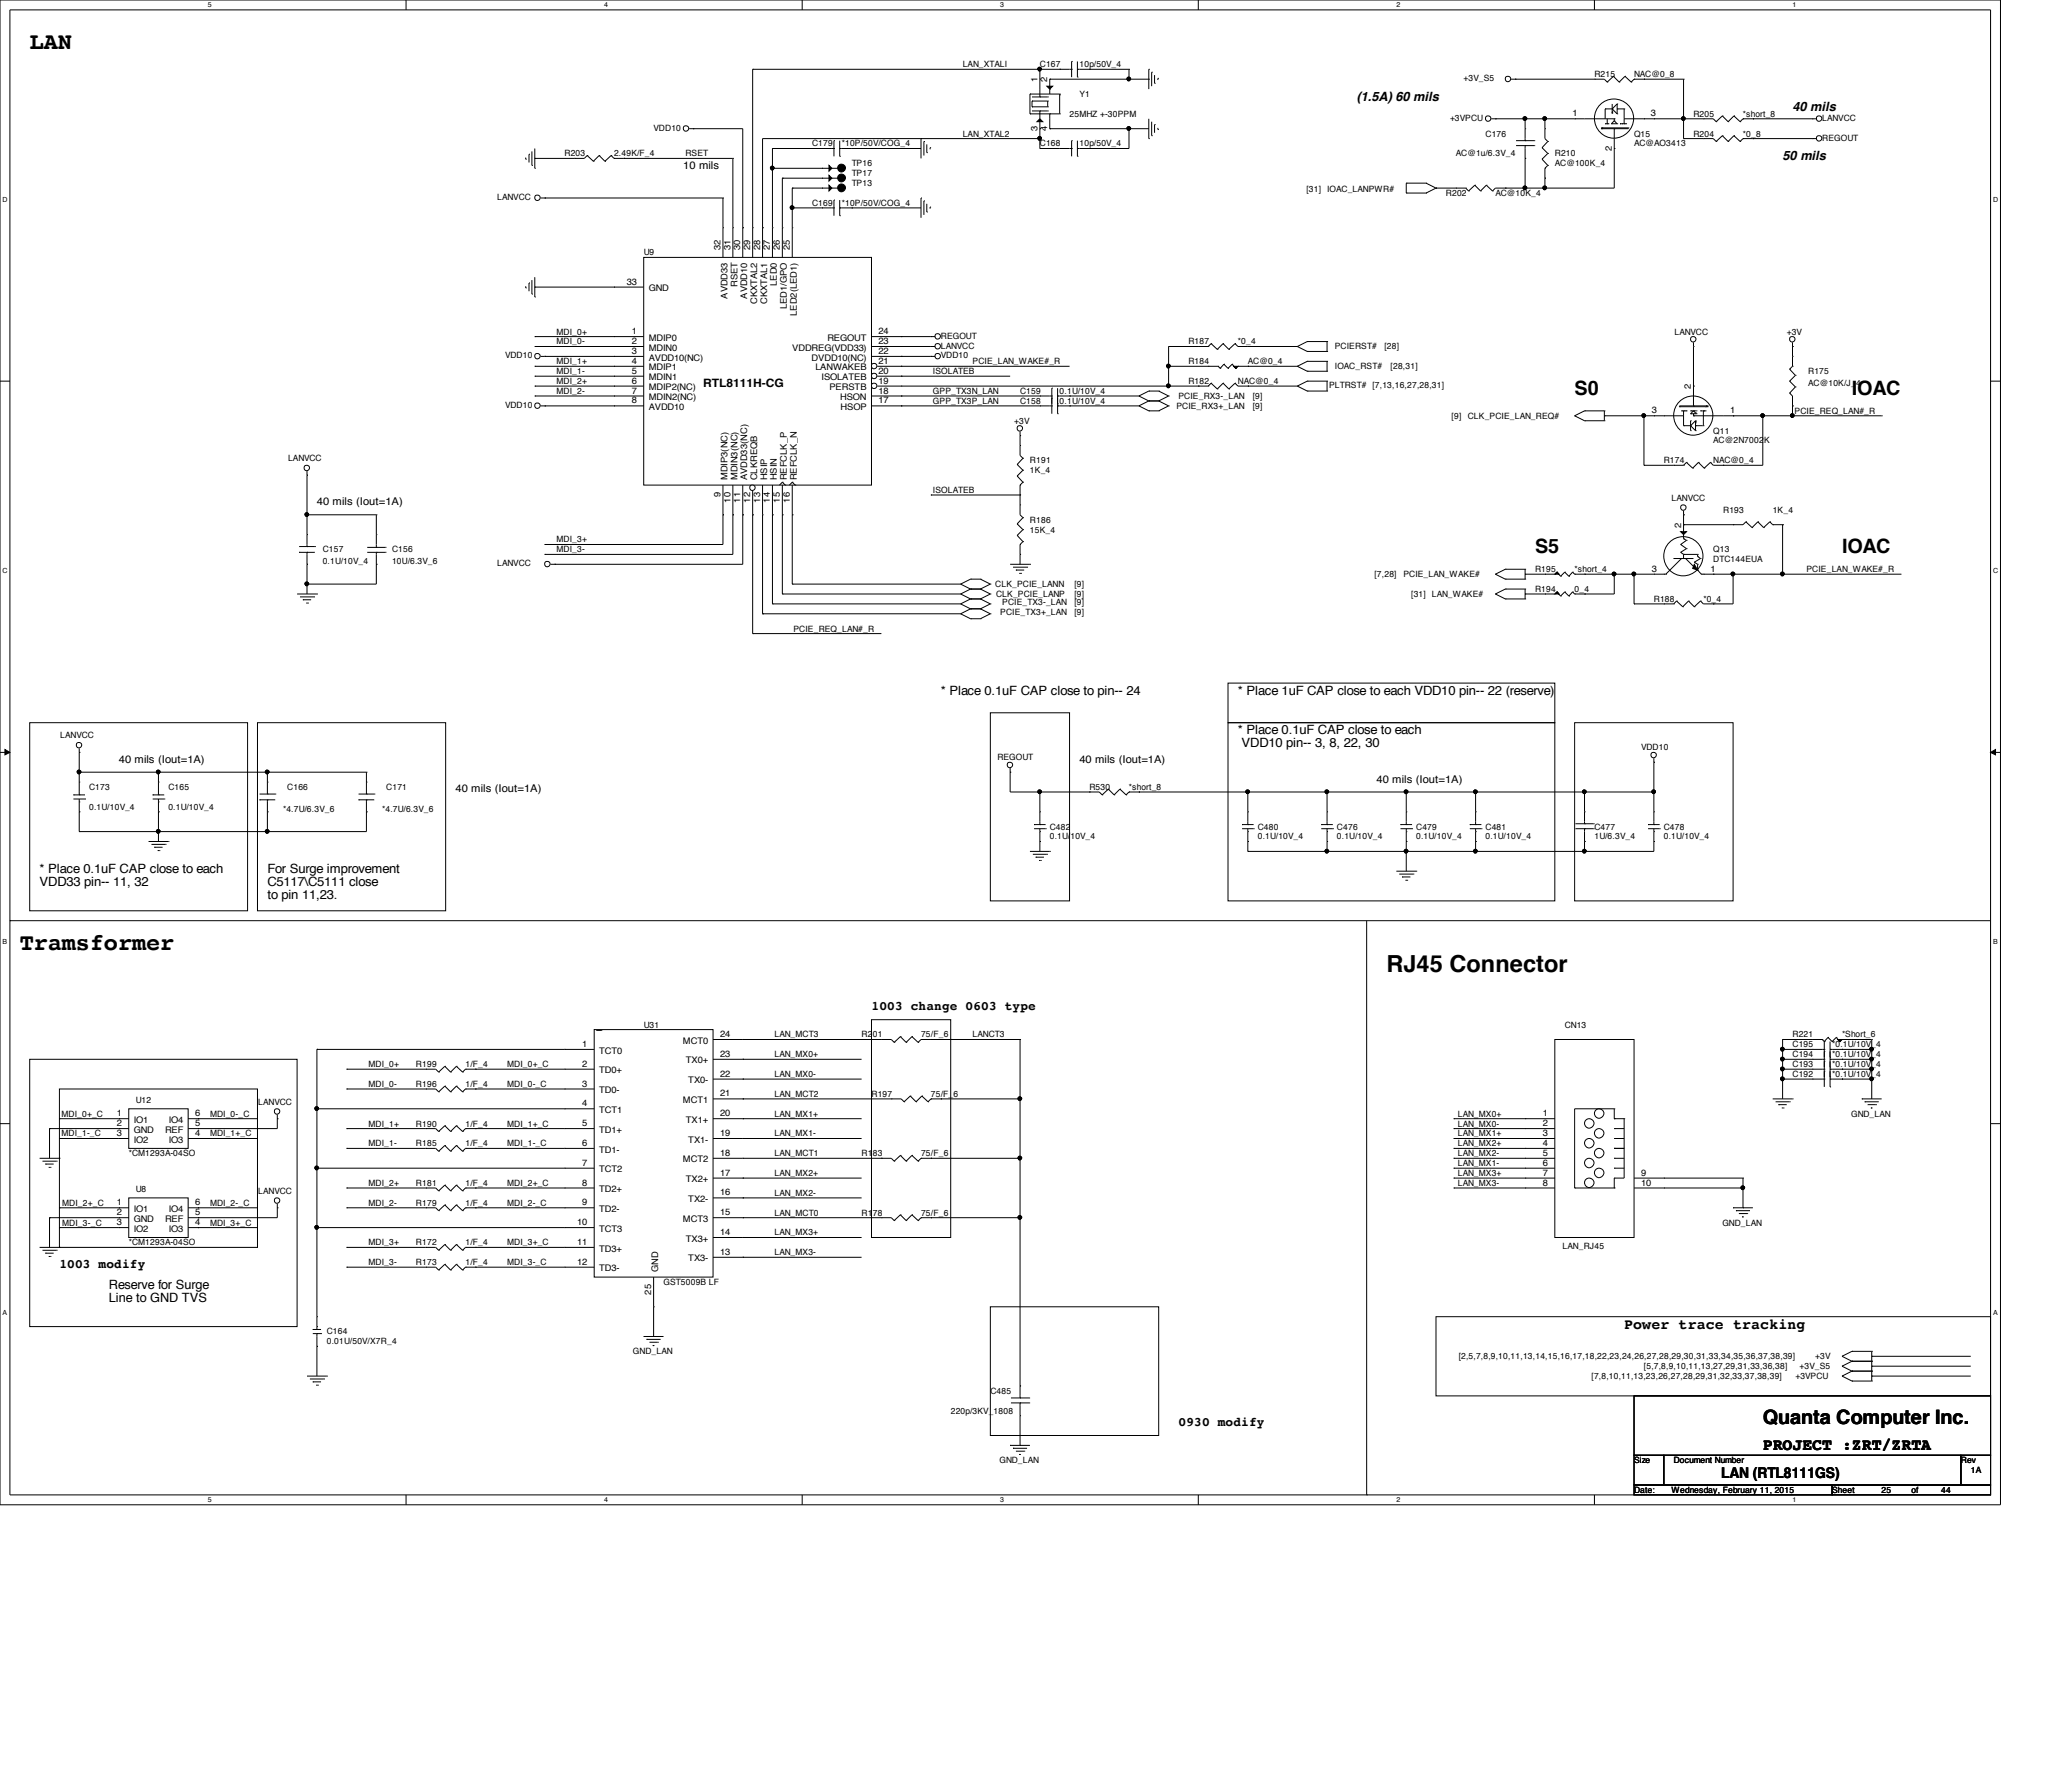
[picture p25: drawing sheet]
<svg xmlns="http://www.w3.org/2000/svg" width="210mm" height="184mm" viewBox="0 0 210 184" stroke-linecap="round" stroke-linejoin="round" font-family="sans-serif">
<defs><g id="words">
<g font-size="2.4">
<text x="3" y="5">LAN</text>
<text x="2" y="97.5">Tramsformer</text>
<text x="142.2" y="99.8">RJ45 Connector</text>
</g>
<g font-size="2">
<text x="161.5" y="40.5">S0</text>
<text x="190" y="40.5">IOAC</text>
<text x="157.5" y="56.8">S5</text>
<text x="189" y="56.8">IOAC</text>
<text x="180.8" y="146.2">Quanta Computer Inc.</text>
</g>
<text font-size="1.7" x="180.8" y="148.8">PROJECT :ZRT/ZRTA</text>
<g font-size="1.5">
<text x="166.6" y="136.4">Power trace tracking</text>
<text x="176.6" y="151.7">LAN (RTL8111GS)</text>
</g>
<g font-size="1.3">
<text x="139.2" y="10.3">(1.5A) 60 mils</text>
<text x="183.9" y="11.3">40 mils</text>
<text x="182.9" y="16.4">50 mils</text>
<text x="96.5" y="71.3">* Place 0.1uF CAP close to pin-- 24</text>
<text x="127" y="71.3">* Place 1uF CAP close to each VDD10 pin-- 22 (reserve)</text>
<text x="127" y="75.4">* Place 0.1uF CAP close to each</text>
<text x="127.4" y="76.7">VDD10 pin-- 3, 8, 22, 30</text>
<text x="4.1" y="89.6">* Place 0.1uF CAP close to each</text>
<text x="27.4" y="89.6">For Surge improvement</text>
<text x="4.1" y="90.9">VDD33 pin-- 11, 32</text>
<text x="27.4" y="90.9">C5117\C5111 close</text>
<text x="27.4" y="92.3">to pin 11,23.</text>
<text x="89.4" y="103.7">1003 change 0603 type</text>
<text x="6.1" y="130.1">1003 modify</text>
<text x="11.2" y="132.2">Reserve for Surge</text>
<text x="11.2" y="133.6">Line to GND TVS</text>
<text x="120.9" y="146.3">0930 modify</text>
</g>
<text font-size="1.2" x="72.1" y="39.7">RTL8111H-CG</text>
<g font-size="1.1">
<text x="70.1" y="17.3">10 mils</text>
<text x="32.5" y="51.9">40 mils (Iout=1A)</text>
<text x="12.2" y="78.3">40 mils (Iout=1A)</text>
<text x="46.7" y="81.3">40 mils (Iout=1A)</text>
<text x="110.7" y="78.3">40 mils (Iout=1A)</text>
<text x="141.2" y="80.3">40 mils (Iout=1A)</text>
</g>
<g font-size=".9">
<text x="98.8" y="6.9">LAN_XTALI</text>
<text x="106.4" y="8.4" transform="rotate(-90 106.4 8.4)">1</text>
<text x="106.7" y="6.9">C167</text>
<text x="107.4" y="8.4" transform="rotate(-90 107.4 8.4)">2</text>
<text x="109.7" y="12">25MHZ +-30PPM</text>
<text x="110.7" y="6.9">10p/50V_4</text>
<text x="110.7" y="9.9">Y1</text>
<text x="150.2" y="8.3">+3V_S5</text>
<text x="161.3" y="11.9">1</text>
<text x="163.6" y="7.9">R215</text>
<text x="167.6" y="7.9">NAC@0_8</text>
<text x="169.4" y="11.9">3</text>
<text x="173.7" y="12">R205</text>
<text x="178.8" y="12">*short_8</text>
<text x="57.9" y="16">R203</text>
<text x="63" y="16">2.49K/F_4</text>
<text x="67.1" y="13.4">VDD10</text>
<text x="70.3" y="16">RSET</text>
<text x="83.3" y="15">C179</text>
<text x="86.4" y="15">*10P/50V/COG_4</text>
<text x="87.4" y="17.1">TP16</text>
<text x="98.8" y="14">LAN_XTAL2</text>
<text x="106.4" y="13.5" transform="rotate(-90 106.4 13.5)">3</text>
<text x="106.7" y="15">C168</text>
<text x="107.4" y="13.5" transform="rotate(-90 107.4 13.5)">4</text>
<text x="110.7" y="15">10p/50V_4</text>
<text x="148.8" y="12.4">+3VPCU</text>
<text x="149.4" y="16">AC@1u/6.3V_4</text>
<text x="152.4" y="14">C176</text>
<text x="159.5" y="16">R210</text>
<text x="159.5" y="17.1">AC@100K_4</text>
<text x="165.4" y="15.5" transform="rotate(-90 165.4 15.5)">2</text>
<text x="167.6" y="14">Q15</text>
<text x="167.6" y="15">AC@AO3413</text>
<text x="173.7" y="14">R204</text>
<text x="178.8" y="14">*0_8</text>
<text x="186.9" y="12.4">LANVCC</text>
<text x="186.9" y="14.4">REGOUT</text>
<text x="51" y="20.5">LANVCC</text>
<text x="83.3" y="21.1">C169</text>
<text x="86.4" y="21.1">*10P/50V/COG_4</text>
<text x="87.4" y="19.1">TP13</text>
<text x="87.4" y="18.1">TP17</text>
<text x="134" y="19.7">[31] IOAC_LANPWR#</text>
<text x="148.3" y="20.1">R202</text>
<text x="153.4" y="20.1">AC@10K_4</text>
<text x="64.3" y="29.2">33</text>
<text x="66" y="26.2">U9</text>
<text x="66.5" y="29.9">GND</text>
<text x="73.9" y="25.7" transform="rotate(-90 73.9 25.7)">32</text>
<text x="74.9" y="25.7" transform="rotate(-90 74.9 25.7)">31</text>
<text x="75.6" y="29.5" transform="rotate(-90 75.6 29.5)">RSET</text>
<text x="75.9" y="25.7" transform="rotate(-90 75.9 25.7)">30</text>
<text x="77" y="25.7" transform="rotate(-90 77 25.7)">29</text>
<text x="78" y="25.7" transform="rotate(-90 78 25.7)">28</text>
<text x="79" y="25.7" transform="rotate(-90 79 25.7)">27</text>
<text x="79.7" y="29.3" transform="rotate(-90 79.7 29.3)">LED0</text>
<text x="80" y="25.7" transform="rotate(-90 80 25.7)">26</text>
<text x="81" y="25.7" transform="rotate(-90 81 25.7)">25</text>
<text x="57.1" y="34.3">MDI_0+</text>
<text x="57.1" y="35.3">MDI_0-</text>
<text x="64.8" y="34.3">1</text>
<text x="64.8" y="35.3">2</text>
<text x="66.5" y="35">MDIP0</text>
<text x="66.5" y="36">MDIN0</text>
<text x="74.6" y="30.6" transform="rotate(-90 74.6 30.6)">AVDD33</text>
<text x="76.7" y="30.6" transform="rotate(-90 76.7 30.6)">AVDD10</text>
<text x="77.7" y="31.2" transform="rotate(-90 77.7 31.2)">CKXTAL2</text>
<text x="78.7" y="31.2" transform="rotate(-90 78.7 31.2)">CKXTAL1</text>
<text x="80.7" y="31.8" transform="rotate(-90 80.7 31.8)">LED1/GPO</text>
<text x="81.3" y="36">VDDREG(VDD33)</text>
<text x="81.7" y="32.4" transform="rotate(-90 81.7 32.4)">LED2(LED1)</text>
<text x="84.9" y="35">REGOUT</text>
<text x="90.1" y="34.3">24</text>
<text x="90.1" y="35.3">23</text>
<text x="96.5" y="35.8">LANVCC</text>
<text x="96.5" y="34.8">REGOUT</text>
<text x="121.9" y="35.3">R187</text>
<text x="127" y="35.3">*0_4</text>
<text x="136.9" y="35.9">PCIERST#</text>
<text x="142" y="35.9">[28]</text>
<text x="171.8" y="34.3">LANVCC</text>
<text x="183.3" y="34.3">+3V</text>
<text x="51.8" y="36.8">VDD10</text>
<text x="51.8" y="41.9">VDD10</text>
<text x="57.1" y="37.4">MDI_1+</text>
<text x="57.1" y="38.4">MDI_1-</text>
<text x="57.1" y="39.4">MDI_2+</text>
<text x="57.1" y="40.4">MDI_2-</text>
<text x="64.8" y="36.3">3</text>
<text x="64.8" y="41.4">8</text>
<text x="64.8" y="37.3">4</text>
<text x="64.8" y="38.4">5</text>
<text x="64.8" y="39.4">6</text>
<text x="64.8" y="40.4">7</text>
<text x="66.5" y="37">AVDD10(NC)</text>
<text x="66.5" y="38">MDIP1</text>
<text x="66.5" y="39">MDIN1</text>
<text x="66.5" y="40">MDIP2(NC)</text>
<text x="66.5" y="41.1">MDIN2(NC)</text>
<text x="83.3" y="37">DVDD10(NC)</text>
<text x="83.7" y="38">LANWAKEB</text>
<text x="84.3" y="39">ISOLATEB</text>
<text x="85.1" y="40">PERSTB</text>
<text x="86.2" y="41.1">HSON</text>
<text x="90.1" y="38.4">20</text>
<text x="90.1" y="39.4">19</text>
<text x="90.1" y="36.3">22</text>
<text x="90.1" y="41.4">17</text>
<text x="90.1" y="40.4">18</text>
<text x="90.1" y="37.3">21</text>
<text x="95.7" y="40.4">GPP_TX3N_LAN</text>
<text x="95.7" y="41.4">GPP_TX3P_LAN</text>
<text x="95.7" y="38.4">ISOLATEB</text>
<text x="96.5" y="36.8">VDD10</text>
<text x="99.8" y="37.4">PCIE_LAN_WAKE#_R</text>
<text x="104.6" y="40.4">C159</text>
<text x="104.6" y="41.4">C158</text>
<text x="108.7" y="40.4">0.1U/10V_4</text>
<text x="108.7" y="41.4">0.1U/10V_4</text>
<text x="120.7" y="42">PCIE_RX3+_LAN</text>
<text x="120.9" y="40.9">PCIE_RX3-_LAN</text>
<text x="121.9" y="37.4">R184</text>
<text x="121.9" y="39.4">R182</text>
<text x="127" y="39.4">NAC@0_4</text>
<text x="128" y="37.4">AC@0_4</text>
<text x="128.5" y="42">[9]</text>
<text x="128.5" y="40.9">[9]</text>
<text x="136.4" y="39.8">PLTRST# [7,13,16,27,28,31]</text>
<text x="136.9" y="37.9">IOAC_RST#</text>
<text x="142.7" y="37.9">[28,31]</text>
<text x="173.5" y="39.9" transform="rotate(-90 173.5 39.9)">2</text>
<text x="185.5" y="38.4">R175</text>
<text x="185.5" y="39.6">AC@10K/J_4</text>
<text x="29.5" y="47.3">LANVCC</text>
<text x="66.5" y="42.1">AVDD10</text>
<text x="86.2" y="42.1">HSOP</text>
<text x="104.1" y="43.5">+3V</text>
<text x="105.7" y="47.5">R191</text>
<text x="148.9" y="43">[9]</text>
<text x="150.6" y="43">CLK_PCIE_LAN_REQ#</text>
<text x="169.5" y="42.4">3</text>
<text x="170.7" y="47.5">R174</text>
<text x="175.8" y="47.5">NAC@0_4</text>
<text x="175.8" y="44.5">Q11</text>
<text x="175.8" y="45.5">AC@2N7002K</text>
<text x="177.5" y="42.4">1</text>
<text x="184.1" y="42.5">PCIE_REQ_LAN#_R</text>
<text x="73.9" y="51.1" transform="rotate(-90 73.9 51.1)">9</text>
<text x="74.6" y="49.3" transform="rotate(-90 74.6 49.3)">MDIP3(NC)</text>
<text x="74.9" y="51.6" transform="rotate(-90 74.9 51.6)">10</text>
<text x="75.6" y="49.3" transform="rotate(-90 75.6 49.3)">MDIN3(NC)</text>
<text x="75.9" y="51.6" transform="rotate(-90 75.9 51.6)">11</text>
<text x="76.7" y="49.3" transform="rotate(-90 76.7 49.3)">AVDD33(NC)</text>
<text x="77" y="51.6" transform="rotate(-90 77 51.6)">12</text>
<text x="77.7" y="49.3" transform="rotate(-90 77.7 49.3)">CLKREQB</text>
<text x="78" y="51.6" transform="rotate(-90 78 51.6)">13</text>
<text x="78.7" y="49.3" transform="rotate(-90 78.7 49.3)">HSIP</text>
<text x="79" y="51.6" transform="rotate(-90 79 51.6)">14</text>
<text x="79.7" y="49.3" transform="rotate(-90 79.7 49.3)">HSIN</text>
<text x="80" y="51.6" transform="rotate(-90 80 51.6)">15</text>
<text x="80.7" y="49.3" transform="rotate(-90 80.7 49.3)">REFCLK_P</text>
<text x="81" y="51.6" transform="rotate(-90 81 51.6)">16</text>
<text x="81.7" y="49.3" transform="rotate(-90 81.7 49.3)">REFCLK_N</text>
<text x="95.7" y="50.6">ISOLATEB</text>
<text x="105.7" y="53.6">R186</text>
<text x="105.7" y="48.6">1K_4</text>
<text x="171.5" y="51.4">LANVCC</text>
<text x="176.8" y="52.6">R193</text>
<text x="181.9" y="52.6">1K_4</text>
<text x="33.1" y="56.7">C157</text>
<text x="33.1" y="57.9">0.1U/10V_4</text>
<text x="40.2" y="56.7">C156</text>
<text x="40.2" y="57.9">10U/6.3V_6</text>
<text x="51" y="58.1">LANVCC</text>
<text x="57.1" y="55.7">MDI_3+</text>
<text x="57.1" y="56.7">MDI_3-</text>
<text x="105.7" y="54.7">15K_4</text>
<text x="141" y="59.2">[7,28]</text>
<text x="144" y="59.2">PCIE_LAN_WAKE#</text>
<text x="157.5" y="58.7">R195</text>
<text x="161.5" y="58.7">*short_4</text>
<text x="169.5" y="58.7">3</text>
<text x="172.5" y="54.1" transform="rotate(-90 172.5 54.1)">2</text>
<text x="175.5" y="58.7">1</text>
<text x="175.8" y="56.7">Q13</text>
<text x="175.8" y="57.7">DTC144EUA</text>
<text x="185.3" y="58.7">PCIE_LAN_WAKE#_R</text>
<text x="81.4" y="64.8">PCIE_REQ_LAN#_R</text>
<text x="102.1" y="60.2">CLK_PCIE_LANN</text>
<text x="102.2" y="61.3">CLK_PCIE_LANP</text>
<text x="102.6" y="63.1">PCIE_TX3+_LAN</text>
<text x="102.8" y="62.1">PCIE_TX3-_LAN</text>
<text x="110.2" y="60.2">[9]</text>
<text x="110.2" y="61.3">[9]</text>
<text x="110.2" y="63.1">[9]</text>
<text x="110.2" y="62.1">[9]</text>
<text x="144.8" y="61.3">[31] LAN_WAKE#</text>
<text x="157.5" y="60.7">R194</text>
<text x="161.5" y="60.7">0_4</text>
<text x="169.7" y="61.8">R188</text>
<text x="174.8" y="61.8">*0_4</text>
<text x="6.2" y="75.8">LANVCC</text>
<text x="168.4" y="77">VDD10</text>
<text x="9.1" y="81.1">C173</text>
<text x="9.1" y="83.1">0.1U/10V_4</text>
<text x="17.3" y="81.1">C165</text>
<text x="17.3" y="83.1">0.1U/10V_4</text>
<text x="29" y="83.3">*4.7U/6.3V_6</text>
<text x="29.5" y="81.1">C166</text>
<text x="39.2" y="83.3">*4.7U/6.3V_6</text>
<text x="39.6" y="81.1">C171</text>
<text x="102.3" y="78">REGOUT</text>
<text x="111.8" y="81.1">R530</text>
<text x="115.8" y="81.1">*short_8</text>
<text x="107.7" y="85.1">C482</text>
<text x="107.7" y="86.1">0.1U/10V_4</text>
<text x="129" y="85.1">C480</text>
<text x="129" y="86.1">0.1U/10V_4</text>
<text x="137.2" y="85.1">C476</text>
<text x="137.2" y="86.1">0.1U/10V_4</text>
<text x="145.3" y="85.1">C479</text>
<text x="145.3" y="86.1">0.1U/10V_4</text>
<text x="152.4" y="85.1">C481</text>
<text x="152.4" y="86.1">0.1U/10V_4</text>
<text x="163.6" y="85.1">C477</text>
<text x="163.6" y="86.1">1U/6.3V_4</text>
<text x="170.7" y="85.1">C478</text>
<text x="170.7" y="86.1">0.1U/10V_4</text>
<text x="59.7" y="107.4">1</text>
<text x="66" y="105.5">U31</text>
<text x="70.1" y="107.1">MCT0</text>
<text x="73.9" y="106.4">24</text>
<text x="79.5" y="106.5">LAN_MCT3</text>
<text x="88.4" y="106.5">R201</text>
<text x="94.5" y="106.5">75/F_6</text>
<text x="99.8" y="106.5">LANCT3</text>
<text x="160.5" y="105.5">CN13</text>
<text x="183.9" y="107.5">C195</text>
<text x="183.9" y="106.5">R221</text>
<text x="188" y="107.5">*0.1U/10V_4</text>
<text x="189" y="106.5">*Short_6</text>
<text x="13.9" y="113.2">U12</text>
<text x="26.5" y="113.4">LANVCC</text>
<text x="37.8" y="109.5">MDI_0+</text>
<text x="37.8" y="111.5">MDI_0-</text>
<text x="42.7" y="111.5">R196</text>
<text x="42.7" y="109.5">R199</text>
<text x="47.8" y="111.5">1/F_4</text>
<text x="47.8" y="109.5">1/F_4</text>
<text x="52" y="109.5">MDI_0+_C</text>
<text x="52" y="111.5">MDI_0-_C</text>
<text x="59.7" y="109.5">2</text>
<text x="59.7" y="111.5">3</text>
<text x="59.7" y="113.5">4</text>
<text x="61.5" y="108.1">TCT0</text>
<text x="61.5" y="110.2">TD0+</text>
<text x="61.5" y="112.2">TD0-</text>
<text x="70.1" y="113.2">MCT1</text>
<text x="70.4" y="109.1">TX0+</text>
<text x="70.6" y="111.2">TX0-</text>
<text x="73.9" y="110.5">22</text>
<text x="73.9" y="112.5">21</text>
<text x="73.9" y="108.5">23</text>
<text x="79.5" y="112.6">LAN_MCT2</text>
<text x="79.5" y="110.5">LAN_MX0-</text>
<text x="79.5" y="108.5">LAN_MX0+</text>
<text x="89.4" y="112.6">R197</text>
<text x="95.5" y="112.6">75/F_6</text>
<text x="183.9" y="109.5">C193</text>
<text x="183.9" y="110.5">C192</text>
<text x="183.9" y="108.5">C194</text>
<text x="188" y="109.5">*0.1U/10V_4</text>
<text x="188" y="110.5">*0.1U/10V_4</text>
<text x="188" y="108.5">*0.1U/10V_4</text>
<text x="6.3" y="116.6">MDI_1-_C</text>
<text x="6.3" y="114.6">MDI_0+_C</text>
<text x="12" y="114.6">1</text>
<text x="12" y="116.6">3</text>
<text x="12" y="115.6">2</text>
<text x="13.2" y="118.7">*CM1293A-04SO</text>
<text x="13.7" y="115.2">IO1</text>
<text x="13.7" y="117.3">IO2</text>
<text x="13.7" y="116.2">GND</text>
<text x="16.9" y="116.2">REF</text>
<text x="17.3" y="117.3">IO3</text>
<text x="17.3" y="115.2">IO4</text>
<text x="20" y="116.6">4</text>
<text x="20" y="114.6">6</text>
<text x="20" y="115.6">5</text>
<text x="21.5" y="116.6">MDI_1+_C</text>
<text x="21.5" y="114.6">MDI_0-_C</text>
<text x="37.8" y="115.6">MDI_1+</text>
<text x="37.8" y="117.6">MDI_1-</text>
<text x="42.7" y="117.6">R185</text>
<text x="42.7" y="115.6">R190</text>
<text x="47.8" y="117.6">1/F_4</text>
<text x="47.8" y="115.6">1/F_4</text>
<text x="52" y="117.6">MDI_1-_C</text>
<text x="52" y="115.6">MDI_1+_C</text>
<text x="59.7" y="115.6">5</text>
<text x="59.7" y="117.6">6</text>
<text x="59.7" y="119.6">7</text>
<text x="61.5" y="114.2">TCT1</text>
<text x="61.5" y="116.2">TD1+</text>
<text x="61.5" y="118.3">TD1-</text>
<text x="70.1" y="119.3">MCT2</text>
<text x="70.4" y="115.2">TX1+</text>
<text x="70.6" y="117.3">TX1-</text>
<text x="73.9" y="116.6">19</text>
<text x="73.9" y="118.6">18</text>
<text x="73.9" y="114.6">20</text>
<text x="79.5" y="116.6">LAN_MX1-</text>
<text x="79.5" y="114.6">LAN_MX1+</text>
<text x="79.5" y="118.7">LAN_MCT1</text>
<text x="88.4" y="118.7">R183</text>
<text x="94.5" y="118.7">75/F_6</text>
<text x="149.6" y="117.6">LAN_MX2+</text>
<text x="149.6" y="119.7">LAN_MX1-</text>
<text x="149.6" y="116.6">LAN_MX1+</text>
<text x="149.6" y="114.6">LAN_MX0+</text>
<text x="149.6" y="118.7">LAN_MX2-</text>
<text x="149.6" y="115.6">LAN_MX0-</text>
<text x="158.3" y="119.6">6</text>
<text x="158.3" y="117.6">4</text>
<text x="158.3" y="118.6">5</text>
<text x="158.3" y="115.6">2</text>
<text x="158.3" y="114.6">1</text>
<text x="158.3" y="116.6">3</text>
<text x="189.9" y="114.6">GND_LAN</text>
<text x="6.4" y="123.7">MDI_2+_C</text>
<text x="6.4" y="125.8">MDI_3-_C</text>
<text x="12" y="123.7">1</text>
<text x="12" y="125.7">3</text>
<text x="12" y="124.7">2</text>
<text x="13.7" y="124.4">IO1</text>
<text x="13.7" y="125.4">GND</text>
<text x="13.9" y="122.3">U8</text>
<text x="16.9" y="125.4">REF</text>
<text x="17.3" y="124.4">IO4</text>
<text x="20" y="125.7">4</text>
<text x="20" y="123.7">6</text>
<text x="20" y="124.7">5</text>
<text x="21.5" y="123.7">MDI_2-_C</text>
<text x="21.5" y="125.8">MDI_3+_C</text>
<text x="26.5" y="122.5">LANVCC</text>
<text x="37.8" y="123.7">MDI_2-</text>
<text x="37.8" y="121.7">MDI_2+</text>
<text x="42.7" y="123.7">R179</text>
<text x="42.7" y="121.7">R181</text>
<text x="47.8" y="123.7">1/F_4</text>
<text x="47.8" y="121.7">1/F_4</text>
<text x="52" y="123.7">MDI_2-_C</text>
<text x="52" y="121.7">MDI_2+_C</text>
<text x="59.2" y="125.7">10</text>
<text x="59.7" y="121.7">8</text>
<text x="59.7" y="123.7">9</text>
<text x="61.5" y="120.3">TCT2</text>
<text x="61.5" y="122.3">TD2+</text>
<text x="61.5" y="124.4">TD2-</text>
<text x="70.1" y="125.4">MCT3</text>
<text x="70.4" y="121.3">TX2+</text>
<text x="70.6" y="123.4">TX2-</text>
<text x="73.9" y="122.7">16</text>
<text x="73.9" y="124.7">15</text>
<text x="73.9" y="120.7">17</text>
<text x="79.5" y="122.7">LAN_MX2-</text>
<text x="79.5" y="120.7">LAN_MX2+</text>
<text x="79.5" y="124.8">LAN_MCT0</text>
<text x="88.4" y="124.8">R178</text>
<text x="94.5" y="124.8">75/F_6</text>
<text x="149.6" y="121.7">LAN_MX3-</text>
<text x="149.6" y="120.7">LAN_MX3+</text>
<text x="158.3" y="121.7">8</text>
<text x="158.3" y="120.6">7</text>
<text x="168.4" y="120.6">9</text>
<text x="168.4" y="121.7">10</text>
<text x="176.7" y="125.8">GND_LAN</text>
<text x="13.2" y="127.8">*CM1293A-04SO</text>
<text x="13.7" y="126.4">IO2</text>
<text x="17.3" y="126.4">IO3</text>
<text x="37.8" y="127.8">MDI_3+</text>
<text x="37.8" y="129.8">MDI_3-</text>
<text x="42.7" y="129.8">R173</text>
<text x="42.7" y="127.8">R172</text>
<text x="47.8" y="129.8">1/F_4</text>
<text x="47.8" y="127.8">1/F_4</text>
<text x="52" y="127.8">MDI_3+_C</text>
<text x="52" y="129.8">MDI_3-_C</text>
<text x="59.2" y="127.8">11</text>
<text x="59.2" y="129.8">12</text>
<text x="61.5" y="126.4">TCT3</text>
<text x="61.5" y="128.4">TD3+</text>
<text x="61.5" y="130.5">TD3-</text>
<text x="67.5" y="130.6" transform="rotate(-90 67.5 130.6)">GND</text>
<text x="68.1" y="131.9">GST5009B LF</text>
<text x="70.4" y="127.4">TX3+</text>
<text x="70.6" y="129.5">TX3-</text>
<text x="73.9" y="128.8">13</text>
<text x="73.9" y="126.7">14</text>
<text x="79.5" y="128.8">LAN_MX3-</text>
<text x="79.5" y="126.8">LAN_MX3+</text>
<text x="160.3" y="128.2">LAN_RJ45</text>
<text x="33.5" y="136.9">C164</text>
<text x="33.5" y="138">0.01U/50V/X7R_4</text>
<text x="66.8" y="132.9" transform="rotate(-90 66.8 132.9)">25</text>
<text x="64.9" y="139">GND_LAN</text>
<text x="101.6" y="143">C485</text>
<text x="149.6" y="139.5">[2,5,7,8,9,10,11,13,14,15,16,17,18,22,23,24,26,27,28,29,30,31,33,34,35,36,37,38,39]</text>
<text x="163.3" y="141.5">[7,8,10,11,13,23,26,27,28,29,31,32,33,37,38,39]</text>
<text x="168.7" y="140.5">[5,7,8,9,10,11,13,27,29,31,33,36,38]</text>
<text x="184.2" y="141.5">+3VPCU</text>
<text x="184.6" y="140.5">+3V_S5</text>
<text x="186.2" y="139.5">+3V</text>
<text x="97.5" y="145.1">220p/3KV_1808</text>
<text x="102.5" y="150.2">GND_LAN</text>
<text x="167.6" y="150.2">Size</text>
<text x="167.6" y="153.2">Date:</text>
<text x="171.5" y="153.2">Wednesday, February 11, 2015</text>
<text x="171.7" y="150.2">Document Number</text>
<text x="188" y="153.2">Sheet</text>
<text x="193" y="153.2">25</text>
<text x="196.1" y="153.2">of</text>
<text x="199.1" y="153.2">44</text>
<text x="201.2" y="150.2">Rev</text>
<text x="202.2" y="151.2">1A</text>
</g>
<g font-size=".7">
<text x="21.3" y=".8">5</text>
<text x="62" y=".8">4</text>
<text x="102.6" y=".8">3</text>
<text x="143.3" y=".8">2</text>
<text x="183.9" y=".8">1</text>
<text x=".3" y="20.7">D</text>
<text x="204.5" y="20.7">D</text>
<text x=".3" y="58.8">C</text>
<text x="204.5" y="58.8">C</text>
<text x=".3" y="96.9">B</text>
<text x="204.5" y="96.9">B</text>
<text x=".3" y="135">A</text>
<text x="204.5" y="135">A</text>
<text x="21.3" y="154.2">5</text>
<text x="62" y="154.2">4</text>
<text x="102.6" y="154.2">3</text>
<text x="143.3" y="154.2">2</text>
<text x="183.9" y="154.2">1</text>
</g>
</g></defs>
<path d="M0 0h205.2v154.4h-205.2zM1 1h203.2v152.4h-203.2z" fill="none" stroke="#000" stroke-width=".1"/>
<g fill="#fff">
<path d="M21.3 .1h.4v.8h-.4z"/>
<path d="M21.3 153.5h.4v.8h-.4z"/>
</g>
<path d="M41.7 0v1M41.7 153.4v1" fill="none" stroke="#000" stroke-width=".1"/>
<g fill="#fff">
<path d="M62 .1h.4v.8h-.4z"/>
<path d="M62 153.5h.4v.8h-.4z"/>
</g>
<path d="M82.3 0v1M82.3 153.4v1" fill="none" stroke="#000" stroke-width=".1"/>
<g fill="#fff">
<path d="M102.6 .1h.4v.8h-.4z"/>
<path d="M102.6 153.5h.4v.8h-.4z"/>
</g>
<path d="M122.9 0v1M122.9 153.4v1" fill="none" stroke="#000" stroke-width=".1"/>
<g fill="#fff">
<path d="M143.3 .1h.3v.8h-.3z"/>
<path d="M143.3 153.5h.3v.8h-.3z"/>
</g>
<path d="M163.6 0v1M163.6 153.4v1" fill="none" stroke="#000" stroke-width=".1"/>
<g fill="#fff">
<path d="M183.9 .1h.4v.8h-.4z"/>
<path d="M183.9 153.5h.4v.8h-.4z"/>
<path d="M.3 20.1h.5v.8h-.5z"/>
<path d="M204.5 20.1h.5v.8h-.5z"/>
<path d="M.3 58.2h.5v.8h-.5z"/>
<path d="M204.5 58.2h.5v.8h-.5z"/>
</g>
<path d="M0 39.1h1M204.2 39.1h1" fill="none" stroke="#000" stroke-width=".1"/>
<g fill="#fff">
<path d="M.3 96.3h.4v.8h-.4z"/>
<path d="M204.5 96.3h.4v.8h-.4z"/>
</g>
<path d="M0 77.2h1M.5 76.9l.5 .3-.5 .3zM204.2 77.2l.5-.3v.6zM204.2 77.2h1" fill="none" stroke="#000" stroke-width=".1"/>
<path d="M.5 76.9l.5 .3-.5 .3zM204.2 77.2l.5-.3v.6z" fill="#000"/>
<g fill="#fff">
<path d="M.3 134.4h.4v.8h-.4z"/>
<path d="M204.5 134.4h.4v.8h-.4z"/>
</g>
<g fill="none" stroke="#000" stroke-width=".1">
<path d="M53.9 16.3h.1M53.9 16.2v.1M54.3 15.8h.1M54.3 15.8v.9M54.6 17h.1M54.6 15.5v1.5M54.9 16.3h.1M54.9 17.3h.1M54.9 15.2v2.1M54.9 16.3h4M64 16.3h11.2M64 16.3h.1"/>
<path d="M70.7 13.2h5.5v10.2M71.1 13.2h.1M75.2 16.3h.1M75.2 16.3v7.1M77.2 7.1h.1M77.2 7.1v16.3M77.2 7.1h31.5M79.1 17.1h.3v.3h-.2h-.1zM79.2 15.2h5.1M79.2 17.3h5.1M79.2 15.2h.1M79.2 17.3h.1"/>
<path d="M79.2 15.2v8.2M80.3 18.3h.1M80.3 18.3v5.1M80.3 18.3h4M81.3 19.3h3M81.3 19.3h.1M81.3 19.3v4.1M87.4 15.2h.1M87.4 15.2h7.1M94.5 14.2h.1M94.5 14.2v2.1M94.8 14.5h.1"/>
<path d="M94.8 14.5v1.5M95.1 15.7h.1M95.1 14.8v.9M95.4 15.2h.1M95.4 15.2v.1M106.5 7h.3v.2l-.2 .1-.1-.1zM106.5 14.1h.3v.2l-.2 .1-.1-.1zM106.7 14.2h-28.5v9.2M106.7 15.2h.1M106.7 7.1h.1M106.7 14.2h.1M106.7 13.2h.1"/>
<path d="M106.7 7.1v1M106.7 13.2v2M106.7 15.2h2M107.7 13.2h.1M107.7 8.1h.1M107.7 13.2h10.2M107.7 8.1h10.2M108.7 7.1h.1M111.8 15.2h.1M111.8 7.1h.1M111.8 7.1h4M115.7 13h.2v.3l-.1 .1-.1-.1z"/>
<path d="M115.7 8h.2v.2l-.1 .1-.1-.1zM115.8 13.2h.1M115.8 7.1h.1M115.8 13.2v2h-4M115.8 7.1v1M117.9 8.1h.1M117.9 7.1h.1M117.9 14.2h.1M117.9 7.1v2M117.9 12.2v2M118.2 7.4h.1M118.2 13.9h.1"/>
<path d="M118.2 7.4v1.4M118.2 12.5v1.4M118.4 8.6h.1M118.4 12.8h.1M118.4 7.7v.9M118.4 12.8v.8M118.8 8h.1M118.8 13.3h.1M118.8 8v.2M118.8 13.1v.2M144.3 19.8h.1M144.3 18.8h.1"/>
<path d="M144.3 18.8v1M144.3 18.8h2M144.3 19.8h2M146.3 18.8h.1M146.3 19.8h.1M146.3 18.8l1 .5M147.3 19.3h.1M147.3 19.3l-1 .5M147.3 19.3h2.1M153 12.2h12.6M153.4 12.2h.1M154.4 19.3h.1"/>
<path d="M155 8.1h8.6M155.4 8.1h.1M156.3 12h.3v.3l-.2 .1-.1-.1zM156.3 19.1h.3v.3l-.2 .1-.1-.1zM156.5 16.3h.1M156.5 19.3h.1M156.5 12.2h.1M156.5 12.2v1M156.5 16.3v3M158.3 19.1h.3v.3l-.1 .1-.2-.1zM158.3 12h.3v.3l-.1 .1-.2-.1zM158.5 12.2h.1"/>
<path d="M158.5 19.3h.1M158.5 18.3h.1M158.5 12.2v1M158.5 18.3v1M161.5 12.2h.1M164.3 13.1h2.7M164.3 13.2h.1M164.3 13.1h.1M164.3 13.1v.1M164.4 13.1h.1M164.7 12.7h.1M164.7 11.2h.1"/>
<path d="M164.7 11.2v1M164.7 11.2h.7M164.7 12.7h.4M164.9 12.7h.1M164.9 12.2v.5M165.3 12.7h.1M165.3 12.7h.6M165.4 11.2h.1M165.4 11.6h.1M165.4 11.5h.1M165.4 10.7v1M165.4 11.2l.5 .5"/>
<path d="M165.6 12.4l.3 .3M165.6 15.2h.1M165.6 12.2h.1M165.6 13.2h.1M165.6 12.4h.1M165.6 13.2v6.1h-11.2M165.6 12.2v.2M165.6 12.4l-.3 .3M165.9 11.2h.7M165.9 10.7l-.5 .5M165.9 11.2h.1M165.9 11.7h.1"/>
<path d="M165.9 10.7h.1M165.9 12.7h.1M165.9 10.7v1M166.2 12.7h.1M166.2 12.7h.7M166.4 12.7h.1M166.6 12.7h.1M166.6 11.2h.1M166.6 12.2h8.2M166.6 11.2v1.5M167 13.1h.1M167 13.1v.1h-2.7"/>
<path d="M168.7 8.1h4M168.7 8.1h.1M168.7 12.2h.1M169.7 12.2h.1M172.6 12h.2v.3l-.1 .1-.1-.1zM172.7 8.1h.1M172.7 12.2h.1M172.7 14.2h.1M172.7 8.1v6.1M172.7 14.2h2.1M179.8 14.2h6.6M179.8 12.2h6.6"/>
<path d="M179.8 12.2h.1M179.8 14.2h.1M185.9 12.2h.1M185.9 14.2h.1M53.9 29.5h.1M53.9 29.4v.1M54.3 29h.1M54.3 29v.9M54.6 30.2h.1M54.6 28.7v1.5M54.9 29.5h.1M54.9 34.5h.1"/>
<path d="M54.9 35.6h.1M54.9 37.6h.1M54.9 38.6h.1M54.9 39.6h.1M54.9 30.5h.1M54.9 28.4v2.1M54.9 29.5h8.1M54.9 34.5h8.1M54.9 35.6h8.1M54.9 37.6h8.1M54.9 38.6h8.1M54.9 39.6h8.1"/>
<path d="M55.5 36.6h7.5M55.5 20.3h18.7M55.9 36.6h.1M55.9 20.3h.1M66 26.4h23.4v23.4h-23.4zM74.2 20.3h.1M74.2 20.3v3.1M76.2 23.4h.1M78.2 23.4h.1M81.1 21.2h.3v.2l-.2 .1-.1-.1zM81.3 21.3h3M81.3 21.3h.1"/>
<path d="M87.4 21.3h.1M87.4 21.3h7.1M92.5 37.6h17.2M92.5 38.6h11.1M92.5 35.6h.1M92.5 34.5h.1M92.5 36.6h.1M92.5 37.6h.1M92.5 38.6h.1M92.5 39.6h30.4M92.5 34.5h3.4M92.5 35.6h3.4"/>
<path d="M92.5 36.6h3.4M94.5 20.3h.1M94.5 20.3v2.1M94.8 20.6h.1M94.8 20.6v1.5M95.1 21.8h.1M95.1 20.9v.9M95.4 21.3h.1M95.4 21.3v.1M95.5 35.6h.1M95.5 34.5h.1M95.5 36.6h.1"/>
<path d="M119.7 39.5h.3v.2l-.2 .1-.1-.1zM119.7 37.4h.3v.3l-.2 .1-.1-.1zM119.9 35.6h3M119.9 37.6h5.1M119.9 39.6h.1M119.9 37.6h.1M119.9 35.6h.1M119.9 35.6v4M122.9 39.6h.1M124 37.6h.1M125 37.6h.1M125 37.6l.2 .2"/>
<path d="M125.2 37.8h.1M125.6 37.4h.1M125.6 37.4l-.4 .4M125.6 37.4l.4 .4M126 37.8h.1M126.4 37.4h.1M126.4 37.4l-.4 .4M126.4 37.4l.4 .4M126.6 37.6h.4l-.2 .2zM126.8 37.8h.1M128 35.6h5.1M128 39.6h5.1"/>
<path d="M128 39.6h.1M128 37.6h.1M128 35.6h.1M133.1 39.6h.1M133.1 37.6h.1M133.1 35.6h.1M133.1 37.6h-6.1l-.2 .2M133.1 37.6l1 .5M133.1 35.6l1 .5M133.1 39.6l1 .5M134.1 37.1h2M134.1 35.1h2"/>
<path d="M134.1 39.1l-1 .5M134.1 39.1h.1M134.1 37.1h.1M134.1 38.1h.1M134.1 35.1h.1M134.1 36.1h.1M134.1 39.1h2M134.1 37.1l-1 .5M134.1 38.1h2M134.1 35.1l-1 .5M134.1 36.1h2M136.1 39.1h.1"/>
<path d="M136.1 38.1h.1M136.1 37.1h.1M136.1 36.1h.1M136.1 35.1h.1M136.1 35.1v1M136.1 37.1v1M136.1 39.1v1M173.7 39.6h.1M173.7 35.6h.1M173.7 35.1v4.5M183.9 35.6h.1M183.9 35.1v1.5"/>
<path d="M31.3 52.7h.3v.2l-.1 .1-.2-.1zM31.3 59.8h.3v.2l-.1 .1-.2-.1zM31.5 52.8h7.1M31.5 48.8h.1M31.5 59.9h.1M31.5 52.8h.1M31.5 57.9h.1M31.5 48.3v6.6M31.5 57.9v3.1M38.6 52.8h.1M38.6 57.9h.1M38.6 52.8v2.1"/>
<path d="M38.6 57.9v2h-7.1M54.9 40.6h.1M54.9 40.6h8.1M55.5 41.7h7.5M55.9 41.7h.1M55.9 55.9h.1M55.9 56.9h.1M56.9 57.9h.1M74.2 52.8h.1M74.2 52.8v3.1h-18.3M75.2 52.8h.1M75.2 52.8v4.1h-19.3"/>
<path d="M76.2 52.8h.1M76.2 52.8v5.1h-19.7M77.2 52.8h.1M77.2 52.8v12.2M78.2 52.8h.1M78.2 49.8v13.2M79.2 52.8h.1M79.2 49.8v12.2M80.3 52.8h.1M80.3 49.5h.1M80.3 49.8v11.2M80.3 49.5l.3 .3"/>
<path d="M80.3 49.5l-.3 .3M80.6 49.8h.1M81.3 59.9h17.3M81.3 52.8h.1M81.3 59.9h.1M81.3 49.5h.1M81.3 49.8v10.1M81.3 49.5l.3 .3M81.3 49.5l-.3 .3M81.6 49.8h.1M89.4 40.6h17.3M89.4 41.7h17.3"/>
<path d="M92.5 40.6h.1M92.5 41.7h.1M95.5 50.8h9.1M95.5 50.8h.1M98.6 59.9h.1M98.6 59.9l1 .6M99.6 59.4l-1 .5M99.6 59.4h.1M99.6 59.4h1M100.6 59.4h.1M100.6 59.4l1 .5M101.6 59.9h.1"/>
<path d="M101.6 59.9l-1 .6M103.6 57.9h2.1M103.9 58.2h1.5M104.2 58.5h.9M104.2 58.5h.1M104.6 58.8h.1M104.6 50.8h.1M104.6 44.7h.1M104.6 56.9h.1M104.6 44.3v1.4M104.6 50.8v1M104.6 56.9v1"/>
<path d="M104.7 58.8h.1M105.4 58.2h.1M105.7 57.9h.1M109.7 40.6h.1M109.7 41.7h.1M109.7 40.6h7.1M109.7 41.7h7.1M116.8 41.7h.1M116.8 40.6h.1M116.8 41.7l1.1 .5M116.8 40.6l1.1 .5M117.9 41.1l-1.1 .6"/>
<path d="M117.9 40.1l-1.1 .5M117.9 41.1h.1M117.9 42.2h.1M117.9 40.1h.1M117.9 41.1h1M117.9 40.1h1M117.9 42.2h1M118.9 41.1h.1M118.9 42.2h.1M118.9 40.1h.1M118.9 41.1l1 .6M118.9 40.1l1 .5"/>
<path d="M119.9 41.7h.1M119.9 40.6h.1M119.9 41.7l-1 .5M119.9 40.6l-1 .5M134.1 40.1h2M134.1 40.1h.1M136.1 40.1h.1M153.4 58.9l1 .5M153.4 58.9h.1M154.4 58.4h.1M154.4 59.4h.1M154.4 58.4h2.1"/>
<path d="M154.4 59.4h2.1M154.4 58.4l-1 .5M156.5 58.9h.1M156.5 58.4h.1M156.5 59.4h.1M156.5 58.4v1M156.5 58.9h2M161.5 42.7h.1M161.5 42.7l1.1 .5M162.6 42.2l-1.1 .5M162.6 58.9h.1M162.6 42.2h.1"/>
<path d="M162.6 43.2h.1M162.6 42.2h2M162.6 43.2h2M162.6 58.9h7.1M164.6 42.7h5.1M164.6 42.7h.1M164.6 42.2h.1M164.6 43.2h.1M164.6 42.2v1M165.4 58.8h.3v.2l-.1 .1-.2-.1zM165.6 58.9h.1M165.6 58.9v2.1h-3"/>
<path d="M167.5 58.8h.3v.2l-.2 .1-.1-.1zM167.6 58.9h.1M167.6 58.9v3.1M168.5 42.5h.3v.3h-.2h-.1zM168.7 42.7h.1M168.7 47.8h.1M168.7 42.7v5.1M168.7 47.8h3M172.7 53.8h.1M172.7 52.8h.1M172.7 52.4v1.4M172.7 53.8h5.1"/>
<path d="M175.8 58.9h.1M175.8 58.9h19.3M176.8 47.8h.1M177.6 58.8h.3v.2l-.1 .1-.2-.1zM177.8 42.7h.1M177.8 58.9h.1M177.8 58.9v3.1h-2M177.8 42.7h15.2M180.7 42.5h.3v.3h-.2h-.1zM180.8 42.7h.1M180.8 42.7v5.1h-4M182.7 58.8h.3v.2l-.2 .1-.1-.1z"/>
<path d="M182.9 53.8h.1M182.9 58.9h.1M182.9 53.8v5.1M183.7 42.5h.3v.3h-.1h-.2zM183.9 42.7h.1M183.9 41.7h.1M183.9 41.7v1M193 42.7h.1M3 74.2h22.4v19.3h-22.4zM8 79.1h.2v.2l-.1 .1-.1-.1zM8.1 79.2h29.5M8.1 79.2h.1"/>
<path d="M8.1 77.2h.1M8.1 76.8v3.5M16.1 79.1h.3v.2l-.2 .1-.1-.1zM16.3 79.2h.1M16.3 79.2v1.1M26.4 74.2h19.3v19.3h-19.3zM27.3 79.1h.2v.2l-.1 .1-.1-.1zM27.4 79.2h.1M27.4 79.2v1.1M30.5 61h2M30.8 61.3h1.4M31.1 61.6h.8"/>
<path d="M31.1 61.6h.1M31.4 61.9h.2M31.6 61.9h.1M32.2 61.3h.1M32.5 61h.1M37.6 79.2h.1M37.6 79.2v1.1M77.2 65h.1M77.2 65h13.2M78.2 63h20.4M78.2 63h.1M79.2 62h19.4"/>
<path d="M79.2 62h.1M80.3 61h18.3M80.3 61h.1M98.6 63h.1M98.6 62h.1M98.6 61h.1M98.6 63l1 .5M98.6 62l1 .5M98.6 61l1 .5M99.6 60.5l-1 .5M99.6 63.5h.1M99.6 62.5h.1"/>
<path d="M99.6 61.5h.1M99.6 60.5h.1M99.6 63.5h1M99.6 62.5h1M99.6 62.5l-1 .5M99.6 61.5l-1 .5M99.6 60.5h1M99.6 61.5h1M100.6 63.5h.1M100.6 62.5h.1M100.6 61.5h.1M100.6 60.5h.1"/>
<path d="M100.6 60.5l1 .5M100.6 62.5l1 .5M100.6 61.5l1 .5M101.6 73.2h8.1v19.3h-8.1zM101.6 63l-1 .5M101.6 62l-1 .5M101.6 63h.1M101.6 62h.1M101.6 61h.1M101.6 61l-1 .5M103.6 79.2h.1M103.6 78.8v2.5h8.2"/>
<path d="M126 74.2h33.5v18.3h-33.5zM126 70.1h33.5v4.1h-33.5zM153.4 61l1 .5M153.4 61h.1M154.4 60.5h.1M154.4 61.5h.1M154.4 60.5h2.1M154.4 61.5h2.1M154.4 60.5l-1 .5M156.5 61h.1M156.5 60.5h.1M156.5 61.5h.1"/>
<path d="M156.5 60.5v1M156.5 61h2M161.5 74.2h16.3v18.3h-16.3zM162.6 61h.1M167.6 62h.1M167.6 62h3.1M169.7 78.2h.1M169.7 77.8v5.5M175.8 62h.1M1 94.5h.1M1 94.5h203.2M8.1 83.3h.1"/>
<path d="M8.1 85.3h.1M8.1 83.3v2M15.2 86.4h2.1M15.5 86.7h1.5M15.8 87h.1M15.8 87h.9M16.1 85.2h.3v.2l-.2 .1-.1-.1zM16.2 87.3h.1M16.3 83.3h.1M16.3 85.3h.1M16.3 83.3v3.1M16.3 87.3h.1"/>
<path d="M17 86.7h.1M17.3 86.4h.1M27.3 85.2h.2v.2l-.1 .1-.1-.1zM27.4 83.3h.1M27.4 85.3h.1M27.4 83.3v2M37.6 83.3h.1M37.6 83.3v2h-29.5M105.7 87.4h2M106 87.7h1.4M106.3 88h.1M106.3 88h.8"/>
<path d="M106.5 81.1h.3v.3h-.2h-.1zM106.6 88.3h.2M106.7 81.3h.1M106.7 86.4h.1M106.7 81.3v2M106.7 86.4v1M106.8 88.3h.1M107.4 87.7h.1M107.7 87.4h.1M111.8 81.3h.1M116.8 81.3h.1M116.8 81.3h52.9"/>
<path d="M127.9 81.1h.2v.3h-.1h-.1zM128 81.3h.1M128 86.4h.1M128 87.4h.1M128 81.3v2M128 86.4v1M136 81.1h.3v.3h-.2h-.1zM136 87.2h.3v.3h-.2h-.1zM136.1 81.3h.1M136.1 86.4h.1M136.1 87.4h.1M136.1 81.3v2"/>
<path d="M136.1 86.4v1M140.2 94.5v58.9M143.3 89.4h2M143.6 89.7h1.4M143.8 90h.1M143.8 90h.9M144.1 81.1h.3v.3h-.2h-.1zM144.1 87.2h.3v.3h-.2h-.1zM144.2 90.3h.2M144.3 87.4h.1M144.3 81.3h.1M144.3 86.4h.1"/>
<path d="M144.3 81.3v2M144.3 86.4v3M144.4 90.3h.1M145 89.7h.1M145.3 89.4h.1M151.2 87.2h.3v.3h-.2h-.1zM151.2 81.1h.3v.3h-.2h-.1zM151.4 86.4h.1M151.4 87.4h.1M151.4 81.3h.1M151.4 81.3v2M151.4 86.4v1"/>
<path d="M162.4 87.2h.3v.3h-.2h-.1zM162.4 81.1h.3v.3h-.2h-.1zM162.6 86.4h.1M162.6 81.3h.1M162.6 87.4h.1M162.6 81.3v2M162.6 86.4v1M169.5 81.1h.3v.3h-.2h-.1zM169.7 86.4h.1M169.7 81.3h.1M169.7 86.4v1h-41.7M0 115.3h1"/>
<path d="M3 108.7h27.5v27.4h-27.5zM4.1 118.9h2M4.4 119.2h1.4M4.7 119.5h.8M4.7 119.5h.1M5 119.8h.2M5.1 115.8h7.1M5.1 115.8h.1M5.1 115.8v3.1M5.2 119.8h.1M5.8 119.2h.1M6.1 116.8h6.1"/>
<path d="M6.1 114.8h6.1M6.1 116.8h.1M6.1 114.8h.1M6.1 118.9h.1M6.1 111.8h20.3v16.2h-20.3zM20.3 116.8h6.1M20.3 114.8h6.1M20.3 115.8h.1M20.3 116.8h.1M20.3 114.8h.1M28.4 114.8h.1M28.4 114.4v1.4h-8.1"/>
<path d="M32.4 113.6h.2v.3l-.1 .1-.1-.1zM32.4 119.7h.2v.3l-.1 .1-.1-.1zM32.5 107.7h.1M32.5 113.8h.1M32.5 119.9h.1M32.5 107.7v27.4M32.5 119.9h25.4M32.5 107.7h25.4M32.5 113.8h25.4M35.6 109.7h.1M35.6 111.8h.1M35.6 115.8h.1"/>
<path d="M35.6 117.9h.1M35.6 117.9h8.1M35.6 115.8h8.1M35.6 109.7h8.1M35.6 111.8h9.1l.3 .3M43.7 111.8h.1M45 112.1h.1M45.6 111.5l-.6 .6M45.6 111.5h.1M45.6 111.5l.6 .6M46.2 112.1h.1M46.8 111.5l-.6 .6"/>
<path d="M46.8 111.5h.1M46.8 111.5l.7 .6M47.5 112.1h.1M47.8 111.8h.1M47.8 111.8h10.1M47.8 111.8l-.3 .3M48.8 109.7h.1M48.8 111.8h.1M48.8 117.9h.1M48.8 115.8h.1M48.8 117.9h9.1M48.8 115.8h9.1"/>
<path d="M48.8 109.7h9.1M76.2 112.8h15.2M76.2 116.8h12.2M76.2 114.8h12.2M76.2 110.7h12.2M76.2 108.7h12.2M76.2 106.7h.1M76.2 112.8h.1M76.2 116.8h.1M76.2 114.8h.1M76.2 110.7h.1M76.2 108.7h.1"/>
<path d="M76.2 118.9h14.2M76.2 106.7h14.2M89.4 104.6h8.1v22.4h-8.1zM90.4 118.9h.1M95.5 118.9h9.1M95.5 106.7h9.1M95.5 106.7h.1M95.5 118.9h.1M96.5 112.8h8.1M96.5 112.8h.1M104.5 112.6h.3v.3h-.2h-.1zM104.5 118.7h.3v.3h-.2h-.1z"/>
<path d="M104.6 118.9h.1M104.6 106.7h.1M104.6 106.7v35.5M149.1 117.9h.1M149.1 119.9h.1M149.1 116.8h.1M149.1 114.8h.1M149.1 118.9h.1M149.1 115.8h.1M149.1 117.9h7.4M149.1 119.9h7.4M149.1 116.8h7.4"/>
<path d="M149.1 114.8h7.4M149.1 118.9h7.4M149.1 115.8h7.4M181.9 112.8h2M182.2 113.1h1.4M182.5 113.4h.8M182.5 113.4h.1M182.7 107.5h.3v.3l-.2 .1-.1-.1zM182.7 109.6h.3v.2l-.2 .1-.1-.1zM182.7 108.6h.3v.2l-.2 .1-.1-.1zM182.7 110.6h.3v.2l-.2 .1-.1-.1zM182.8 113.7h.2"/>
<path d="M182.9 106.7h.1M182.9 107.7h.1M182.9 108.7h.1M182.9 110.7h.1M182.9 109.7h.1M182.9 106.7v6.1M182.9 107.7h3M182.9 106.7h3M182.9 109.7h4.3M182.9 110.7h3M182.9 108.7h3M183 113.7h.1"/>
<path d="M183.6 113.1h.1M183.9 112.8h.1M185.9 109.7h.1M187.2 109.7h.1M187.2 108.9h.1M187.2 108.9v1.6M187.7 109.7h4.3M187.7 110.5h.1M187.7 109.7h.1M187.7 108.9v1.6M189 107.7h.1M189 108.7h.1"/>
<path d="M189 109.7h.1M189 110.7h.1M189 107.7h3M189 110.7h3M189 108.7h3M190 106.7h.1M190 106.7h2M191 112.8h.1M191 112.8h2M191.3 113.1h.1M191.3 113.1h1.4M191.6 113.4h.8"/>
<path d="M191.9 107.5h.2v.3l-.1 .1-.1-.1zM191.9 108.6h.2v.2l-.1 .1-.1-.1zM191.9 109.6h.2v.2l-.1 .1-.1-.1zM191.9 110.6h.2v.2l-.1 .1-.1-.1zM191.9 113.7h.2M191.9 113.7h.1M192 106.7h.1M192 107.7h.1M192 108.7h.1M192 109.7h.1M192 110.7h.1M192 106.7v6.1"/>
<path d="M192.4 113.4h.1M204.2 115.3h1M4.1 128h2M4.4 128.3h1.4M4.7 128.6h.8M4.7 128.6h.1M5 128.9h.2M5.1 125h7.1M5.1 125h.1M5.1 125v3M5.2 128.9h.1M5.8 128.3h.1"/>
<path d="M6.1 126h6.1M6.1 124h6.1M6.1 124h.1M6.1 126h.1M6.1 128h.1M20.3 126h6.1M20.3 124h6.1M20.3 125h.1M20.3 124h.1M20.3 126h.1M28.4 124h.1M28.4 123.5v1.5h-8.1"/>
<path d="M32.4 125.8h.2v.3l-.1 .1-.1-.1zM32.5 126h.1M32.5 138.2h.1M32.5 138.2v3M32.5 126h25.4M35.6 128h.1M35.6 130h.1M35.6 124h.1M35.6 121.9h.1M35.6 121.9h8.1M35.6 128h8.1M35.6 130h8.1"/>
<path d="M35.6 124h8.1M48.8 128h.1M48.8 130h.1M48.8 124h.1M48.8 121.9h.1M48.8 121.9h9.1M48.8 128h9.1M48.8 130h9.1M48.8 124h9.1M66 137.2h2.1M66 137.2h.1M66.3 137.5h.1"/>
<path d="M66.3 137.5h1.5M66.6 137.8h.9M67 138.1h.1M67.1 137.2h.1M67.1 134.1v3.1M67.5 137.8h.1M76.2 120.9h12.2M76.2 129h12.2M76.2 127h12.2M76.2 122.9h12.2M76.2 129h.1M76.2 127h.1"/>
<path d="M76.2 122.9h.1M76.2 120.9h.1M76.2 125h.1M76.2 125h14.2M95.5 125h9.1M95.5 125h.1M101.6 134.1h17.3v13.2h-17.3zM104.5 124.8h.3v.3h-.2h-.1zM104.6 125h.1M147.3 135.1h56.9v8.2h-56.9zM149.1 121.9h.1M149.1 120.9h.1"/>
<path d="M149.1 121.9h7.4M149.1 120.9h7.4M170.7 121.9h8.1M170.7 120.9h8.1M177.8 124h2M177.8 124h.1M178.1 124.2h1.4M178.1 124.2h.1M178.4 124.5h.8M178.7 121.8h.2v.2l-.1 .1-.1-.1zM178.7 124.9h.1M178.7 124.9h.2"/>
<path d="M178.8 120.9h.1M178.8 121.9h.1M178.8 124h.1M178.8 120.9v3.1M179.2 124.5h.1M189 139.2h.1M189 139.2l1 .5M190 138.7l-1 .5M190 139.7l-1 .5M190 138.7h.1M190 139.7h.1M190 138.7h2"/>
<path d="M190 139.7h2M192 139.2h10.2M192 139.2h.1M192 138.7h.1M192 139.7h.1M192 138.7v3M31.5 141.2h2M31.8 141.5h1.4M32.1 141.8h.1M32.1 141.8h.8M32.4 142.2h.2M32.6 142.2h.1"/>
<path d="M33.2 141.5h.1M33.5 141.2h.1M103.6 148.3h.1M103.6 148.3h2.1M103.9 148.6h1.5M103.9 148.6h.1M104.2 148.9h.9M104.6 149.3h.1M104.6 148.3h.1M104.6 142.2h.1M104.6 145.3v3M105.1 148.9h.1"/>
<path d="M140.2 153.4h.1M167.6 143.3h36.6v6.1h-36.6zM167.6 149.4h3.1v3h-3.1zM167.6 152.4h20.4v1h-20.4zM170.7 149.4h30.5v3h-30.5zM188 152.4h16.2v1h-16.2zM189 140.2h.1M189 141.2h.1M189 140.2l1 .5M189 141.2l1 .5M190 140.7l-1 .5M190 140.7h.1"/>
<path d="M190 141.7h.1M190 140.7h2M190 141.7h2M192 140.2h10.2M192 141.2h10.2M192 140.2h.1M192 141.2h.1M192 140.7h.1M192 141.7h.1M201.2 149.4h3v3h-3z"/>
<circle cx="70.4" cy="13.2" r=".29"/>
<circle cx="152.7" cy="12.2" r=".29"/>
<circle cx="154.7" cy="8.1" r=".29"/>
<circle cx="165.6" cy="12.2" r="2.01"/>
<circle cx="186.6" cy="14.2" r=".29"/>
<circle cx="186.6" cy="12.2" r=".29"/>
<circle cx="55.1" cy="36.5" r=".29"/>
<circle cx="55.1" cy="20.3" r=".29"/>
<circle cx="96.2" cy="34.5" r=".29"/>
<circle cx="96.2" cy="36.5" r=".29"/>
<circle cx="96.2" cy="35.5" r=".29"/>
<circle cx="173.7" cy="34.8" r=".29"/>
<circle cx="183.9" cy="34.8" r=".29"/>
<circle cx="31.5" cy="48" r=".29"/>
<circle cx="55.1" cy="41.6" r=".29"/>
<circle cx="56.1" cy="57.9" r=".29"/>
<circle cx="104.6" cy="44" r=".29"/>
<circle cx="172.7" cy="52.1" r=".29"/>
<circle cx="8.1" cy="76.5" r=".29"/>
<circle cx="103.6" cy="78.5" r=".29"/>
<circle cx="169.6" cy="77.5" r=".29"/>
<circle cx="28.4" cy="114.1" r=".29"/>
<circle cx="28.4" cy="123.2" r=".29"/>
</g>
<g fill="#000">
<path d="M79.1 17.1h.3v.3h-.2h-.1z" fill-rule="evenodd"/>
<path d="M106.5 7h.3v.2l-.2 .1-.1-.1z" fill-rule="evenodd"/>
<path d="M106.5 14.1h.3v.2l-.2 .1-.1-.1z" fill-rule="evenodd"/>
<path d="M115.7 13h.2v.3l-.1 .1-.1-.1z" fill-rule="evenodd"/>
<path d="M115.7 8h.2v.2l-.1 .1-.1-.1z" fill-rule="evenodd"/>
<path d="M156.3 12h.3v.3l-.2 .1-.1-.1z" fill-rule="evenodd"/>
<path d="M156.3 19.1h.3v.3l-.2 .1-.1-.1z" fill-rule="evenodd"/>
<path d="M158.3 19.1h.3v.3l-.1 .1-.2-.1z" fill-rule="evenodd"/>
<path d="M158.3 12h.3v.3l-.1 .1-.2-.1z" fill-rule="evenodd"/>
<path d="M172.6 12h.2v.3l-.1 .1-.1-.1z" fill-rule="evenodd"/>
<path d="M81.1 21.2h.3v.2l-.2 .1-.1-.1z" fill-rule="evenodd"/>
<path d="M119.7 39.5h.3v.2l-.2 .1-.1-.1z" fill-rule="evenodd"/>
<path d="M119.7 37.4h.3v.3l-.2 .1-.1-.1z" fill-rule="evenodd"/>
<path d="M126.6 37.6h.4l-.2 .2z" fill-rule="evenodd"/>
<path d="M31.3 52.7h.3v.2l-.1 .1-.2-.1z" fill-rule="evenodd"/>
<path d="M31.3 59.8h.3v.2l-.1 .1-.2-.1z" fill-rule="evenodd"/>
<path d="M165.4 58.8h.3v.2l-.1 .1-.2-.1z" fill-rule="evenodd"/>
<path d="M167.5 58.8h.3v.2l-.2 .1-.1-.1z" fill-rule="evenodd"/>
<path d="M168.5 42.5h.3v.3h-.2h-.1z" fill-rule="evenodd"/>
<path d="M177.6 58.8h.3v.2l-.1 .1-.2-.1z" fill-rule="evenodd"/>
<path d="M180.7 42.5h.3v.3h-.2h-.1z" fill-rule="evenodd"/>
<path d="M182.7 58.8h.3v.2l-.2 .1-.1-.1z" fill-rule="evenodd"/>
<path d="M183.7 42.5h.3v.3h-.1h-.2z" fill-rule="evenodd"/>
<path d="M8 79.1h.2v.2l-.1 .1-.1-.1z" fill-rule="evenodd"/>
<path d="M16.1 79.1h.3v.2l-.2 .1-.1-.1z" fill-rule="evenodd"/>
<path d="M27.3 79.1h.2v.2l-.1 .1-.1-.1z" fill-rule="evenodd"/>
<path d="M16.1 85.2h.3v.2l-.2 .1-.1-.1z" fill-rule="evenodd"/>
<path d="M27.3 85.2h.2v.2l-.1 .1-.1-.1z" fill-rule="evenodd"/>
<path d="M106.5 81.1h.3v.3h-.2h-.1z" fill-rule="evenodd"/>
<path d="M127.9 81.1h.2v.3h-.1h-.1z" fill-rule="evenodd"/>
<path d="M136 81.1h.3v.3h-.2h-.1z" fill-rule="evenodd"/>
<path d="M136 87.2h.3v.3h-.2h-.1z" fill-rule="evenodd"/>
<path d="M144.1 81.1h.3v.3h-.2h-.1z" fill-rule="evenodd"/>
<path d="M144.1 87.2h.3v.3h-.2h-.1z" fill-rule="evenodd"/>
<path d="M151.2 87.2h.3v.3h-.2h-.1z" fill-rule="evenodd"/>
<path d="M151.2 81.1h.3v.3h-.2h-.1z" fill-rule="evenodd"/>
<path d="M162.4 87.2h.3v.3h-.2h-.1z" fill-rule="evenodd"/>
<path d="M162.4 81.1h.3v.3h-.2h-.1z" fill-rule="evenodd"/>
<path d="M169.5 81.1h.3v.3h-.2h-.1z" fill-rule="evenodd"/>
<path d="M32.4 113.6h.2v.3l-.1 .1-.1-.1z" fill-rule="evenodd"/>
<path d="M32.4 119.7h.2v.3l-.1 .1-.1-.1z" fill-rule="evenodd"/>
<path d="M104.5 112.6h.3v.3h-.2h-.1z" fill-rule="evenodd"/>
<path d="M104.5 118.7h.3v.3h-.2h-.1z" fill-rule="evenodd"/>
<path d="M182.7 107.5h.3v.3l-.2 .1-.1-.1z" fill-rule="evenodd"/>
<path d="M182.7 109.6h.3v.2l-.2 .1-.1-.1z" fill-rule="evenodd"/>
<path d="M182.7 108.6h.3v.2l-.2 .1-.1-.1z" fill-rule="evenodd"/>
<path d="M182.7 110.6h.3v.2l-.2 .1-.1-.1z" fill-rule="evenodd"/>
<path d="M191.9 107.5h.2v.3l-.1 .1-.1-.1z" fill-rule="evenodd"/>
<path d="M191.9 108.6h.2v.2l-.1 .1-.1-.1z" fill-rule="evenodd"/>
<path d="M191.9 109.6h.2v.2l-.1 .1-.1-.1z" fill-rule="evenodd"/>
<path d="M191.9 110.6h.2v.2l-.1 .1-.1-.1z" fill-rule="evenodd"/>
<path d="M32.4 125.8h.2v.3l-.1 .1-.1-.1z" fill-rule="evenodd"/>
<path d="M104.5 124.8h.3v.3h-.2h-.1z" fill-rule="evenodd"/>
<path d="M178.7 121.8h.2v.2l-.1 .1-.1-.1z" fill-rule="evenodd"/>
</g>
<circle cx="77.2" cy="50.1" r=".29" fill="#fff"/>
<g fill="none" stroke="#000" stroke-width=".1">
<path d="M63 36.6h3M63 34.5h3M63 35.6h3M63 37.6h3M63 38.6h3M63 39.6h3M63 29.5h3M63 36.6h.1M63 34.5h.1M63 35.6h.1M63 37.6h.1M63 38.6h.1"/>
<path d="M63 39.6h.1M63 29.5h.1M79.2 23.4h.1M79.2 23.4v3M89.4 34.5h3.1M89.4 35.6h3.1M92.5 34.5h.1M92.5 35.6h.1M63 41.7h3M63 40.6h3M63 41.7h.1M63 40.6h.1"/>
<path d="M74.2 52.8h.1M74.2 49.8v3M75.2 52.8h.1M75.2 49.8v3M76.2 52.8h.1M76.2 49.8v3M77.2 52.8h.1M77.2 50.4v2.4"/>
<circle cx="77.2" cy="50.1" r=".29"/>
</g>
<circle cx="89.7" cy="38.6" r=".29" fill="#fff"/>
<g fill="none" stroke="#000" stroke-width=".1">
<path d="M90 38.6h2.5M92.5 38.6h.1"/>
<circle cx="89.7" cy="38.6" r=".29"/>
</g>
<circle cx="89.7" cy="39.6" r=".29" fill="#fff"/>
<g fill="none" stroke="#000" stroke-width=".1">
<path d="M90 39.6h2.5M92.5 39.6h.1"/>
<circle cx="89.7" cy="39.6" r=".29"/>
</g>
<circle cx="89.7" cy="37.6" r=".29" fill="#fff"/>
<g fill="none" stroke="#000" stroke-width=".1">
<path d="M58.9 16.3h.1M60.2 16h.1M60.2 16l.7 .6M60.2 16l-.3 .3h-1M60.9 16.6h.1M61.5 16h.1M61.5 16l.6 .6M61.5 16l-.6 .6M62.1 16.6h.1M62.7 16l-.6 .6M62.7 16h.1M62.7 16l.3 .3"/>
<path d="M63 16.3h.1M63 16.3h1M64 16.3h.1M79.1 17.1h.3v.3h-.2h-.1zM84.3 19.3h.1M84.3 15.2h.1M84.3 18.3h.1M84.3 17.3h.1M84.3 19.3h1.6M84.3 15.2h1.3M84.3 18.3h1.6M84.3 17.3h1.6"/>
<path d="M85 19l.3 .3-.3 .3zM85 18l.3 .3-.3 .3zM85 17l.3 .3-.3 .3zM85.6 15.2h.1M85.6 14.4h.1M85.6 14.4v1.6M85.9 19.3h.1M85.9 18.3h.1M85.9 17.3h.1M86.1 15.2h1.3M86.1 16h.1M86.1 15.2h.1"/>
<path d="M86.1 14.4v1.6M87.4 15.2h.1M105.7 11.7h.1M105.7 9.7h.1M105.7 9.7v2M105.7 11.7h3M105.7 9.7h3M105.9 10.4h1.6M105.9 11h.1M105.9 10.4h.1M105.9 10.4v.6M105.9 11h1.6"/>
<path d="M105.9 11.4h1.6M105.9 9.9h1.6M106.4 12.5l.3-.3 .3 .3zM106.5 7h.3v.2l-.2 .1-.1-.1zM106.5 14.1h.3v.2l-.2 .1-.1-.1zM106.7 11.4h.1M106.7 9.9h.1M106.7 8.1h.1M106.7 13.2h.1M106.7 8.1v1.8M106.7 11.4v1.8M107.4 8.8h.6l-.3 .3z"/>
<path d="M107.5 11h.1M107.5 10.4h.1M107.5 11.4h.1M107.5 9.9h.1M107.5 10.4v.6M107.7 11.7h.1M107.7 9.1h.1M107.7 13.2h.1M107.7 8.1h.1M107.7 8.1v1.6M107.7 11.7v1.5M108.7 15.2h1.2"/>
<path d="M108.7 7.1h1.2M108.7 7.1h.1M108.7 15.2h.1M108.7 11.7h.1M108.7 9.7h.1M108.7 9.7v2M109.9 6.3h.1M109.9 7.1h.1M109.9 14.4h.1M109.9 15.2h.1M109.9 6.3v1.6M109.9 14.4v1.6"/>
<path d="M110.5 15.2h1.3M110.5 7.1h1.3M110.5 7.1h.1M110.5 7.9h.1M110.5 15.2h.1M110.5 16h.1M110.5 6.3v1.6M110.5 14.4v1.6M111.8 7.1h.1M111.8 15.2h.1M115.7 13h.2v.3l-.1 .1-.1-.1zM115.7 8h.2v.2l-.1 .1-.1-.1z"/>
<path d="M149.4 19.3h.1M149.4 19.3h1M150.4 19.3l.3 .3M150.4 19.3h.1M150.7 19.6h.1M151.3 19l.6 .6M151.3 19h.1M151.3 19l-.6 .6M151.9 19.6h.1M152.5 19l.6 .6M152.5 19h.1M152.5 19l-.6 .6"/>
<path d="M153.1 19.6h.1M154.4 19.3h.1M154.4 19.3h-1l-.3 .3M155.5 14.9h1.9M155.5 14.4h1.9M156.3 12h.3v.3l-.2 .1-.1-.1zM156.3 19.1h.3v.3l-.2 .1-.1-.1zM156.5 14.4h.1M156.5 14.9h.1M156.5 13.2h.1M156.5 16.3h.1M156.5 13.2v1.2"/>
<path d="M156.5 14.9v1.4M157.4 14.9h.1M157.4 14.4h.1M158.2 15.2h.1M158.2 16.3h.1M158.2 15.2l.6 .5M158.2 16.3l.6 .7M158.3 19.1h.3v.3l-.1 .1-.2-.1zM158.3 12h.3v.3l-.1 .1-.2-.1zM158.5 17.3h.1M158.5 13.2h.1M158.5 18.3h.1"/>
<path d="M158.5 13.2v1l.3 .3M158.5 17.3v1M158.8 14.5h.1M158.8 15.7h.1M158.8 17h.1M158.8 15.7l-.6 .6M158.8 17l-.3 .3M158.8 14.5l-.6 .7M163.6 8.1h.1M163.6 8.1h1l.3 .3M164.9 8.4h.1M165.5 7.8h.1"/>
<path d="M165.5 7.8l.6 .6M165.5 7.8l-.6 .6M166.1 8.4h.1M166.7 7.8l-.6 .6M166.7 7.8h.1M166.7 7.8l.6 .6M167.3 8.4h.1M167.6 8.1h.1M167.6 8.1h1.1M167.6 8.1l-.3 .3M168.7 8.1h.1M172.6 12h.2v.3l-.1 .1-.1-.1z"/>
<path d="M174.8 12.2h.1M174.8 14.2h.1M174.8 12.2h1l.3 .3M174.8 14.2h1l.3 .3M176.1 12.5h.1M176.1 14.5h.1M176.7 11.9h.1M176.7 13.9h.1M176.7 11.9l.6 .6M176.7 13.9l.6 .6M176.7 11.9l-.6 .6M176.7 13.9l-.6 .6"/>
<path d="M177.3 12.5h.1M177.3 14.5h.1M177.9 11.9h.1M177.9 13.9h.1M177.9 11.9l.6 .6M177.9 13.9l.6 .6M177.9 11.9l-.6 .6M177.9 13.9l-.6 .6M178.5 12.5h.1M178.5 14.5h.1M178.8 12.2h.1M178.8 14.2h.1"/>
<path d="M178.8 12.2h1M178.8 14.2h1M178.8 12.2l-.3 .3M178.8 14.2l-.3 .3M179.8 12.2h.1M179.8 14.2h.1M74.2 23.4h.1M74.2 23.4v3M75.2 23.4h.1M75.2 23.4v3M76.2 23.4h.1M76.2 23.4v3"/>
<path d="M77.2 23.4h.1M77.2 23.4v3M78.2 23.4h.1M78.2 23.4v3M80.3 23.4h.1M80.3 23.4v3M81.1 21.2h.3v.2l-.2 .1-.1-.1zM81.3 23.4h.1M81.3 23.4v3M84.3 21.3h.1M84.3 21.3h1.3M85.6 21.3h.1"/>
<path d="M85.6 20.5h.1M85.6 20.5v1.6M86.1 21.3h1.3M86.1 22.1h.1M86.1 21.3h.1M86.1 20.5v1.6M87.4 21.3h.1M89.4 36.6h3.1M90 37.6h2.5M92.5 37.6h.1M92.5 36.6h.1M107.9 39.8h.1"/>
<path d="M107.9 39.8v2.7M108.5 39.8v2.7M119.7 39.5h.3v.2l-.2 .1-.1-.1zM119.7 37.4h.3v.3l-.2 .1-.1-.1zM122.9 39.6h.1M122.9 35.6h.1M122.9 39.6h1.1M122.9 35.6h1.1M124 39.6h.1M124 35.6h.1M124.2 39.3h.1M124.2 35.3h.1"/>
<path d="M124.2 39.3l-.2 .3M124.2 35.3l-.2 .3M124.2 39.3l.7 .6M124.2 35.3l.7 .6M124.9 39.9h.1M124.9 35.9h.1M125.5 39.3l.6 .6M125.5 35.3l.6 .6M125.5 39.3h.1M125.5 35.3h.1M125.5 39.3l-.6 .6M125.5 35.3l-.6 .6"/>
<path d="M126.1 39.9h.1M126.1 35.9h.1M126.7 39.3l.3 .3h1M126.7 35.3l.3 .3h1M126.7 39.3h.1M126.7 35.3h.1M126.7 39.3l-.6 .6M126.7 35.3l-.6 .6M128 39.6h.1M128 35.6h.1M173.7 39.6h.1M173.7 39.6v2.1"/>
<path d="M183.6 39.1l.6 .6M183.6 37.9l.6 .6M183.6 39.1h.1M183.6 37.9h.1M183.9 37.6h.1M183.9 36.6h.1M183.9 36.6v1M183.9 37.6l-.3 .3M184.2 39.7h.1M184.2 38.5h.1M184.2 39.7l-.6 .6M184.2 38.5l-.6 .6"/>
<path d="M30.7 56.7h1.6M30.7 56.7h.1M30.7 56.1h1.6M31.3 52.7h.3v.2l-.1 .1-.2-.1zM31.3 59.8h.3v.2l-.1 .1-.2-.1zM31.5 56.1h.1M31.5 56.7h.1M31.5 54.9h.1M31.5 57.9h.1M31.5 54.9v1.2M31.5 56.7v1.2M32.3 56.1h.1"/>
<path d="M37.7 56.7h1.8M37.7 56.2h1.8M38.6 56.7h.1M38.6 56.2h.1M38.6 57.9h.1M38.6 54.9h.1M38.6 54.9v1.3M38.6 56.7v1.2M39.5 56.2h.1M39.5 56.7h.1M104.4 53.8h.1M104.4 54.9h.1"/>
<path d="M104.4 47.7h.1M104.4 48.9h.1M104.4 53.8l.5 .6M104.4 54.9l.5 .7M104.4 47.7l.5 .6M104.4 48.9l.5 .6M104.6 55.9h.1M104.6 51.8h.1M104.6 56.9h.1M104.6 49.8h.1M104.6 45.7h.1M104.6 50.8h.1"/>
<path d="M104.6 45.7v1l.3 .3M104.6 49.8v1M104.6 51.8v1l.3 .3M104.6 55.9v1M104.9 53.1h.1M104.9 54.4h.1M104.9 55.6h.1M104.9 47h.1M104.9 48.3h.1M104.9 49.5h.1M104.9 53.1l-.5 .7M104.9 54.4l-.5 .5"/>
<path d="M104.9 55.6l-.3 .3M104.9 47l-.5 .7M104.9 48.3l-.5 .6M104.9 49.5l-.3 .3M106.7 40.6h.1M106.7 41.7h.1M106.7 41.7h1.2M106.7 40.6h1.2M107.9 40.6h.1M107.9 41.7h.1M107.9 40.9h.1M108.5 41.4h.1"/>
<path d="M108.5 40.6h.1M108.5 42.5h.1M108.5 41.7h.1M108.5 41.7h1.2M108.5 40.6h1.2M109.7 40.6h.1M109.7 41.7h.1M158.5 58.9h.1M159.5 58.9l.2-.2 .2 .2-.2-.2 .2 .2zM159.7 58.7h.1M159.7 58.7l.4 .4M159.7 58.7l-.2 .2h-1"/>
<path d="M160.1 59.1h.1M160.5 58.7h.1M160.5 58.7l.5 .4M160.5 58.7l-.4 .4M161 59.1h.1M161.3 58.7h.1M161.3 58.7l.2 .2M161.3 58.7l-.3 .4M161.5 58.9h.1M161.5 58.9h1.1M162.6 58.9h.1M165.4 58.8h.3v.2l-.1 .1-.2-.1z"/>
<path d="M167.5 58.8h.3v.2l-.2 .1-.1-.1zM168.5 42.5h.3v.3h-.2h-.1zM169.7 42.7h.1M169.7 58.9h.1M169.7 42.7h3M169.7 58.9h1.2M170.7 42.7h.1M170.7 58.9h.1M170.9 58.9h.1M171.7 47.8h1M171.7 57.3h2M171.7 57.3h.1"/>
<path d="M171.7 47.8h.1M172.3 41.7h.1M172.3 41.7h2.9M172.4 54.6h.6l-.3 .3zM172.4 55.9h.1M172.4 56.7h.1M172.4 55.9l.6 .4M172.4 56.7l.3 .2M172.5 42.2h.5M172.5 42.2h.1M172.5 57.3l-1.6 1.6M172.7 42.2h.1"/>
<path d="M172.7 43.7h.1M172.7 55.3h.1M172.7 56.9h.1M172.7 57.3h.1M172.7 53.8h.1M172.7 47.8h.1M172.7 42.2v1.5M172.7 53.8v1.5M172.7 56.9v.4M172.7 43.7h.7M172.7 55.3l.3 .2M172.7 56.9h1.5"/>
<path d="M172.9 42.2h.1M172.9 57.3l.8 .8M173 47.5l.7 .5M173 42.2h.1M173 55.5h.1M173 56.3h.1M173 47.5h.1M173 55.5l-.6 .4M173 56.3l-.6 .4M173 47.5l-.3 .3M173.4 42.2h.6M173.4 43.7h.1"/>
<path d="M173.4 42.5h.1M173.4 42.2h.1M173.4 44.2h.1M173.4 43.2h.1M173.4 43.7l.5 .5M173.4 42.5h.6M173.4 43.2v1M173.7 48h.1M173.7 42.2l-.3 .3M173.7 42.7h.1M173.7 41.7h.1M173.7 42.2h.1"/>
<path d="M173.7 42.5h.1M173.7 58.1h.1M173.7 42.5v.2M173.7 42.2l.3 .3M173.7 42.7h4.1M173.8 57.9l.4 .6-.5-.2zM173.8 57.7h.1M173.8 57.7l.4 .2M173.9 43.2l-.5 .5M173.9 43.7h.1M173.9 44.2h.1M173.9 43.3h.1"/>
<path d="M173.9 43.2h.1M173.9 43.4h.1M173.9 42.4h.1M173.9 43.2v1M173.9 43.7h.9M174 42.5h.1M174 42.2h.1M174.2 56.9h.1M174.2 57.1h.1M174.2 57.9h.1M174.2 58.5h.1M174.2 58.5l.3 .4"/>
<path d="M174.2 56.9v.2M174.2 57.9v.6M174.2 57.1l.3 .2M174.2 47.5l.6 .5M174.2 47.5h.1M174.2 47.5l-.5 .5M174.5 42.2h.1M174.5 57.3h.1M174.5 57.3l-.7 .4M174.5 42.2h.5M174.5 58.9h.1M174.5 58.9h1.3"/>
<path d="M174.8 43.7h.1M174.8 42.2h.1M174.8 58.9h.1M174.8 42.2v1.5M174.8 48h.1M175 41.7h.1M175 42.2h.1M175.2 41.7h.1M175.2 41.7h-2.9M175.5 47.5l.3 .3h1M175.5 47.5h.1M175.5 47.5l-.7 .5"/>
<path d="M175.8 58.9h.1M176.8 47.8h.1M177.6 58.8h.3v.2l-.1 .1-.2-.1zM177.8 42.7h.1M177.8 53.8h.1M179.1 53.6l-.3 .2h-1M179.1 53.6h.1M179.1 53.6l.6 .5M179.7 54.1h.1M180.3 53.6h.1M180.3 53.6l.6 .5M180.3 53.6l-.6 .5"/>
<path d="M180.7 42.5h.3v.3h-.2h-.1zM180.9 54.1h.1M181.6 53.6h.1M181.6 53.6l.3 .2M181.6 53.6l-.7 .5M181.9 53.8h.1M181.9 53.8h1M182.7 58.8h.3v.2l-.2 .1-.1-.1zM182.9 53.8h.1M183.6 40.3l.3 .3v1.1M183.6 40.3h.1M183.7 42.5h.3v.3h-.1h-.2z"/>
<path d="M183.9 41.7h.1M8 79.1h.2v.2l-.1 .1-.1-.1zM16.1 79.1h.3v.2l-.2 .1-.1-.1zM27.3 79.1h.2v.2l-.1 .1-.1-.1zM158.5 61h.1M159.5 61l.2-.3 .2 .3-.2-.3 .2 .3zM159.7 60.7h.1M159.7 60.7l.4 .5M159.7 60.7l-.2 .3h-1M160.1 61.2h.1M160.5 60.7h.1M160.5 60.7l.5 .5"/>
<path d="M160.5 60.7l-.4 .5M161 61.2h.1M161.3 60.7h.1M161.3 60.7l.2 .3M161.3 60.7l-.3 .5M161.5 61h.1M161.5 61h1.1M162.6 61h.1M170.7 62h.1M170.7 62h1M171.7 62h.1M172 61.7l.6 .6"/>
<path d="M172 61.7h.1M172 61.7l-.3 .3M172.6 62.3h.1M173.2 61.7h.1M173.2 61.7l-.6 .6M173.2 61.7l.6 .6M173.8 62.3h.1M174.5 61.7l.3 .3h1M174.5 61.7h.1M174.5 61.7l-.7 .6M175.8 62h.1M7.5 81.6h.1"/>
<path d="M7.5 82h1.2M7.5 81.6h1.2M8.1 81.6h.1M8.1 82.3h.1M8.1 80.3h.1M8.1 83.3h.1M8.1 80.3v1.3M8.1 82v1.3M8.7 82h.1M15.7 81.6h.1M15.7 82h1.1M15.7 81.6h1.1"/>
<path d="M16.1 85.2h.3v.2l-.2 .1-.1-.1zM16.3 81.6h.1M16.3 82.3h.1M16.3 80.3h.1M16.3 83.3h.1M16.3 80.3v1.3M16.3 82v1.3M16.8 82h.1M26.6 82.1h.1M26.6 81.5h1.6M26.6 82.1h1.6M27.3 85.2h.2v.2l-.1 .1-.1-.1z"/>
<path d="M27.4 82.1h.1M27.4 81.5h.1M27.4 83.3h.1M27.4 80.3h.1M27.4 80.3v1.2M27.4 82.1v1.2M28.2 81.5h.1M36.8 82.1h1.6M36.8 82.1h.1M36.8 81.5h1.6M37.6 82.1h.1M37.6 81.5h.1"/>
<path d="M37.6 83.3h.1M37.6 80.3h.1M37.6 80.3v1.2M37.6 82.1v1.2M38.4 81.5h.1M106.1 84.6h1.2M106.1 84.6h.1M106.1 85h1.2M106.5 81.1h.3v.3h-.2h-.1zM106.7 84.6h.1M106.7 85.3h.1M106.7 83.3h.1"/>
<path d="M106.7 86.4h.1M106.7 83.3v1.3M106.7 85v1.4M107.3 85h.1M111.8 81.3h.1M111.8 81.3h1l.3 .3M113.1 81.6h.1M113.7 81l-.6 .6M113.7 81h.1M113.7 81l.6 .6M114.3 81.6h.1M114.9 81h.1"/>
<path d="M114.9 81l.6 .6M114.9 81l-.6 .6M115.5 81.6h.1M115.8 81.3l-.3 .3M115.8 81.3h.1M115.8 81.3h1M116.8 81.3h.1M127.4 84.6h.1M127.4 85h1.2M127.4 84.6h1.2M127.9 81.1h.2v.3h-.1h-.1zM128 84.6h.1"/>
<path d="M128 85.3h.1M128 83.3h.1M128 86.4h.1M128 83.3v1.3M128 85v1.4M128.6 85h.1M135.6 84.6h.1M135.6 85h1.1M135.6 84.6h1.1M136 81.1h.3v.3h-.2h-.1zM136 87.2h.3v.3h-.2h-.1zM136.1 84.6h.1"/>
<path d="M136.1 85.3h.1M136.1 83.3h.1M136.1 86.4h.1M136.1 83.3v1.3M136.1 85v1.4M136.7 85h.1M143.7 84.6h1.2M143.7 84.6h.1M143.7 85h1.2M144.1 81.1h.3v.3h-.2h-.1zM144.1 87.2h.3v.3h-.2h-.1zM144.3 84.6h.1"/>
<path d="M144.3 85.3h.1M144.3 83.3h.1M144.3 86.4h.1M144.3 83.3v1.3M144.3 85v1.4M144.9 85h.1M150.8 84.6h1.2M150.8 84.6h.1M150.8 85h1.2M151.2 87.2h.3v.3h-.2h-.1zM151.2 81.1h.3v.3h-.2h-.1zM151.4 84.6h.1"/>
<path d="M151.4 85.3h.1M151.4 83.3h.1M151.4 86.4h.1M151.4 83.3v1.3M151.4 85v1.4M152 85h.1M161.6 85h1.9M161.6 84.5h1.9M162.4 87.2h.3v.3h-.2h-.1zM162.4 81.1h.3v.3h-.2h-.1zM162.6 84.5h.1M162.6 85h.1"/>
<path d="M162.6 83.3h.1M162.6 86.4h.1M162.6 83.3v1.2M162.6 85v1.4M163.5 85h.1M163.5 84.5h.1M169.1 84.6h1.2M169.1 84.6h.1M169.1 85h1.2M169.5 81.1h.3v.3h-.2h-.1zM169.7 84.6h.1M169.7 85.3h.1"/>
<path d="M169.7 83.3h.1M169.7 86.4h.1M169.7 83.3v1.3M169.7 85v1.4M170.3 85h.1M12.2 114.8h.1M12.2 116.8h.1M12.2 115.8h.1M12.2 114.8h1M12.2 116.8h1M12.2 115.8h1M13.2 113.8h6.1v4.1h-6.1z"/>
<path d="M19.3 114.8h1M19.3 116.8h1M19.3 115.8h1M20.3 116.8h.1M20.3 114.8h.1M20.3 115.8h.1M32.4 113.6h.2v.3l-.1 .1-.1-.1zM32.4 119.7h.2v.3l-.1 .1-.1-.1zM43.7 109.7h1l.3 .3M43.7 117.9h1l.3 .3M43.7 115.8h1l.3 .3M43.7 109.7h.1"/>
<path d="M43.7 117.9h.1M43.7 115.8h.1M45 110h.1M45 118.2h.1M45 116.1h.1M45.6 109.4l-.6 .6M45.6 117.6l-.6 .6M45.6 115.5l-.6 .6M45.6 109.4h.1M45.6 117.6h.1M45.6 115.5h.1M45.6 109.4l.6 .6"/>
<path d="M45.6 117.6l.6 .6M45.6 115.5l.6 .6M46.2 110h.1M46.2 118.2h.1M46.2 116.1h.1M46.8 109.4l-.6 .6M46.8 117.6l-.6 .6M46.8 115.5l-.6 .6M46.8 109.4h.1M46.8 117.6h.1M46.8 115.5h.1M46.8 109.4l.7 .6"/>
<path d="M46.8 117.6l.7 .6M46.8 115.5l.7 .6M47.5 110h.1M47.5 118.2h.1M47.5 116.1h.1M47.8 109.7h.1M47.8 117.9h.1M47.8 115.8h.1M47.8 109.7h1M47.8 117.9h1M47.8 115.8h1M47.8 109.7l-.3 .3"/>
<path d="M47.8 117.9l-.3 .3M47.8 115.8l-.3 .3M48.8 109.7h.1M48.8 117.9h.1M48.8 115.8h.1M57.9 109.7h3.1M57.9 107.7h3.1M57.9 117.9h3.1M57.9 115.8h3.1M57.9 113.8h3.1M57.9 119.9h3.1M57.9 111.8h3.1"/>
<path d="M57.9 107.7h.1M57.9 109.7h.1M57.9 111.8h.1M57.9 113.8h.1M57.9 115.8h.1M57.9 117.9h.1M57.9 119.9h.1M61 105.7h12.2v25.4h-12.2zM61.2 105.7h.5M61.7 105.7h.1M73.2 106.7h3M73.2 110.7h3"/>
<path d="M73.2 114.8h3M73.2 116.8h3M73.2 112.8h3M73.2 118.9h3M73.2 108.7h3M76.2 106.7h.1M76.2 108.7h.1M76.2 110.7h.1M76.2 112.8h.1M76.2 114.8h.1M76.2 116.8h.1M76.2 118.9h.1"/>
<path d="M90.4 106.7h1l.3 .3M90.4 118.9h1l.3 .3M90.4 106.7h.1M90.4 118.9h.1M91.4 112.8h.1M91.4 112.8h1.1l.3 .3M91.7 107h.1M91.7 119.2h.1M92.4 106.4h.1M92.4 118.6h.1M92.4 106.4l.6 .6M92.4 118.6l.6 .6"/>
<path d="M92.4 106.4l-.7 .6M92.4 118.6l-.7 .6M92.8 113.1h.1M93 107h.1M93 119.2h.1M93.4 112.5l-.6 .6M93.4 112.5h.1M93.4 112.5l.6 .6M93.6 106.4h.1M93.6 118.6h.1M93.6 106.4l.6 .6M93.6 118.6l.6 .6"/>
<path d="M93.6 106.4l-.6 .6M93.6 118.6l-.6 .6M94 113.1h.1M94.2 107h.1M94.2 119.2h.1M94.5 106.7h.1M94.5 118.9h.1M94.5 106.7h1M94.5 118.9h1M94.5 106.7l-.3 .3M94.5 118.9l-.3 .3M94.6 112.5h.1"/>
<path d="M94.6 112.5l.6 .6M94.6 112.5l-.6 .6M95.2 113.1h.1M95.5 106.7h.1M95.5 112.8h.1M95.5 118.9h.1M95.5 112.8h1M95.5 112.8l-.3 .3M96.5 112.8h.1M104.5 112.6h.3v.3h-.2h-.1zM104.5 118.7h.3v.3h-.2h-.1zM156.5 119.9h.1"/>
<path d="M156.5 117.9h.1M156.5 118.9h.1M156.5 115.8h.1M156.5 114.8h.1M156.5 116.8h.1M156.5 117.9h3M156.5 114.8h3M156.5 116.8h3M156.5 115.8h3M156.5 118.9h3M156.5 119.9h3M159.5 106.7h8.1v20.3h-8.1z"/>
<path d="M165.6 117.9h1M165.6 114.8h1M165.6 116.8h1M165.6 115.8h1M165.6 118.9h1M165.6 119.9h1M165.6 113.8h-4.1v8.1M165.6 113.8h.1M165.6 114.8h.1M165.6 119.9h.1M165.6 118.9h.1M165.6 117.9h.1"/>
<path d="M165.6 116.8h.1M165.6 115.8h.1M165.6 113.8v1M166.6 114.8h.1M166.6 114.8v6.1h-1M182.7 107.5h.3v.3l-.2 .1-.1-.1zM182.7 109.6h.3v.2l-.2 .1-.1-.1zM182.7 108.6h.3v.2l-.2 .1-.1-.1zM182.7 110.6h.3v.2l-.2 .1-.1-.1zM185.9 107.7h.1M185.9 110.7h.1M185.9 106.7h.1"/>
<path d="M185.9 108.7h.1M185.9 106.7h1M185.9 107.7h1.3M185.9 110.7h1.3M185.9 108.7h1.3M186.9 106.7l.3 .2M186.9 106.7h.1M187.2 107.7h.1M187.2 106.9h.1M187.2 110.7h.1M187.2 109.9h.1M187.2 108.7h.1"/>
<path d="M187.2 107.9h.1M187.2 106.9v2.6M187.2 109.9v1.6M187.5 106.5h.1M187.5 106.5l-.3 .4M187.5 106.5l.5 .4M187.7 107.7h1.3M187.7 110.7h1.3M187.7 108.7h1.3M187.7 108.5h.1M187.7 107.7h.1M187.7 111.5h.1"/>
<path d="M187.7 110.7h.1M187.7 109.5h.1M187.7 108.7h.1M187.7 106.9v2.6M187.7 109.9v1.6M188 106.9h.1M188.4 106.5h.1M188.4 106.5l-.4 .4M188.4 106.5l.4 .4M188.6 106.7h.4l-.2 .2zM188.8 106.9h.1M189 107.7h.1"/>
<path d="M189 110.7h.1M189 108.7h.1M190 106.7h-1l-.2 .2M190 106.7h.1M191.9 107.5h.2v.3l-.1 .1-.1-.1zM191.9 108.6h.2v.2l-.1 .1-.1-.1zM191.9 109.6h.2v.2l-.1 .1-.1-.1zM191.9 110.6h.2v.2l-.1 .1-.1-.1zM12.2 124h.1M12.2 126h.1M12.2 125h.1M12.2 125h1"/>
<path d="M12.2 124h1M12.2 126h1M13.2 122.9h6.1v4.1h-6.1zM19.3 125h1M19.3 124h1M19.3 126h1M20.3 126h.1M20.3 124h.1M20.3 125h.1M32.1 136.4h.1M32.1 136.9h.8M32.1 136.4h.8"/>
<path d="M32.4 125.8h.2v.3l-.1 .1-.1-.1zM32.5 136.9h.1M32.5 136.1h.1M32.5 138.2h.1M32.5 135.1h.1M32.5 135.1v1.3M32.5 136.9v1.3M32.9 136.9h.1M43.7 130h1l.3 .3M43.7 124h1l.3 .2M43.7 121.9h1l.3 .3M43.7 128h1l.3 .3"/>
<path d="M43.7 130h.1M43.7 128h.1M43.7 124h.1M43.7 121.9h.1M45 130.3h.1M45 128.3h.1M45 124.2h.1M45 122.2h.1M45.6 129.8l-.6 .5M45.6 127.7l-.6 .6M45.6 123.7l-.6 .5M45.6 121.6l-.6 .6"/>
<path d="M45.6 129.8h.1M45.6 127.7h.1M45.6 123.7h.1M45.6 121.6h.1M45.6 129.8l.6 .5M45.6 127.7l.6 .6M45.6 123.7l.6 .5M45.6 121.6l.6 .6M46.2 130.3h.1M46.2 128.3h.1M46.2 124.2h.1M46.2 122.2h.1"/>
<path d="M46.8 129.8l-.6 .5M46.8 127.7l-.6 .6M46.8 123.7l-.6 .5M46.8 121.6l-.6 .6M46.8 129.8h.1M46.8 127.7h.1M46.8 123.7h.1M46.8 121.6h.1M46.8 129.8l.7 .5M46.8 127.7l.7 .6M46.8 123.7l.7 .5M46.8 121.6l.7 .6"/>
<path d="M47.5 130.3h.1M47.5 128.3h.1M47.5 124.2h.1M47.5 122.2h.1M47.8 130h.1M47.8 128h.1M47.8 124h.1M47.8 121.9h.1M47.8 130h1M47.8 124h1M47.8 121.9h1M47.8 128h1"/>
<path d="M47.8 130l-.3 .3M47.8 128l-.3 .3M47.8 124l-.3 .2M47.8 121.9l-.3 .3M48.8 130h.1M48.8 128h.1M48.8 124h.1M48.8 121.9h.1M57.9 130h3.1M57.9 124h3.1M57.9 126h3.1M57.9 121.9h3.1"/>
<path d="M57.9 128h3.1M57.9 121.9h.1M57.9 124h.1M57.9 126h.1M57.9 128h.1M57.9 130h.1M67.1 134.1h.1M67.1 131.1v3M73.2 125h3M73.2 120.9h3M73.2 122.9h3M73.2 127h3"/>
<path d="M73.2 129h3M76.2 120.9h.1M76.2 122.9h.1M76.2 125h.1M76.2 127h.1M76.2 129h.1M90.4 125h1l.3 .3M90.4 125h.1M91.7 125.3h.1M92.4 124.7h.1M92.4 124.7l.6 .6M92.4 124.7l-.7 .6"/>
<path d="M93 125.3h.1M93.6 124.7h.1M93.6 124.7l.6 .6M93.6 124.7l-.6 .6M94.2 125.3h.1M94.5 125h.1M94.5 125h1M94.5 125l-.3 .3M95.5 125h.1M104.5 124.8h.3v.3h-.2h-.1zM156.5 121.9h.1M156.5 120.9h.1"/>
<path d="M156.5 121.9h3M156.5 120.9h3M161.5 121.9h.1M161.5 121.9h4.1M165.6 121.9h.1M165.6 120.9h.1M165.6 120.9v1M167.6 121.9h3.1M167.6 120.9h3.1M170.7 120.9h.1M170.7 121.9h.1M178.7 121.8h.2v.2l-.1 .1-.1-.1z"/>
<path d="M103.7 144h1.9M103.7 143.5h1.9M104.6 143.5h.1M104.6 144h.1M104.6 142.2h.1M104.6 145.3h.1M104.6 142.2v1.3M104.6 144v1.3M105.6 144h.1M105.6 143.5h.1"/>
<circle cx="86.3" cy="17.2" r=".4"/>
<circle cx="86.3" cy="18.3" r=".4"/>
<circle cx="86.3" cy="19.3" r=".4"/>
<circle cx="89.7" cy="37.6" r=".29"/>
<circle cx="172.7" cy="57.1" r="2.01"/>
<circle cx="173.7" cy="42.6" r="2.01"/>
<circle cx="163" cy="119.4" r=".49"/>
<circle cx="163" cy="115.3" r=".49"/>
<circle cx="163" cy="117.3" r=".49"/>
<circle cx="164.1" cy="118.3" r=".49"/>
<circle cx="164.1" cy="114.3" r=".49"/>
<circle cx="164.1" cy="116.3" r=".49"/>
<circle cx="163" cy="121.4" r=".49"/>
<circle cx="164.1" cy="120.4" r=".49"/>
</g>
<g fill="#000">
<path d="M85 19l.3 .3-.3 .3zM85 18l.3 .3-.3 .3zM85 17l.3 .3-.3 .3zM106.4 12.5l.3-.3 .3 .3zM107.4 8.8h.6l-.3 .3zM172.4 54.6h.6l-.3 .3zM173.8 57.9l.4 .6-.5-.2z"/>
<path d="M79.1 17.1h.3v.3h-.2h-.1z" fill-rule="evenodd"/>
<path d="M106.5 7h.3v.2l-.2 .1-.1-.1z" fill-rule="evenodd"/>
<path d="M106.5 14.1h.3v.2l-.2 .1-.1-.1z" fill-rule="evenodd"/>
<path d="M115.7 13h.2v.3l-.1 .1-.1-.1z" fill-rule="evenodd"/>
<path d="M115.7 8h.2v.2l-.1 .1-.1-.1z" fill-rule="evenodd"/>
<path d="M156.3 12h.3v.3l-.2 .1-.1-.1z" fill-rule="evenodd"/>
<path d="M156.3 19.1h.3v.3l-.2 .1-.1-.1z" fill-rule="evenodd"/>
<path d="M158.3 19.1h.3v.3l-.1 .1-.2-.1z" fill-rule="evenodd"/>
<path d="M158.3 12h.3v.3l-.1 .1-.2-.1z" fill-rule="evenodd"/>
<path d="M172.6 12h.2v.3l-.1 .1-.1-.1z" fill-rule="evenodd"/>
<path d="M81.1 21.2h.3v.2l-.2 .1-.1-.1z" fill-rule="evenodd"/>
<path d="M119.7 39.5h.3v.2l-.2 .1-.1-.1z" fill-rule="evenodd"/>
<path d="M119.7 37.4h.3v.3l-.2 .1-.1-.1z" fill-rule="evenodd"/>
<path d="M31.3 52.7h.3v.2l-.1 .1-.2-.1z" fill-rule="evenodd"/>
<path d="M31.3 59.8h.3v.2l-.1 .1-.2-.1z" fill-rule="evenodd"/>
<path d="M159.7 58.7l.2 .2h-.4l.2-.2 .2 .2z" fill-rule="evenodd"/>
<path d="M165.4 58.8h.3v.2l-.1 .1-.2-.1z" fill-rule="evenodd"/>
<path d="M167.5 58.8h.3v.2l-.2 .1-.1-.1z" fill-rule="evenodd"/>
<path d="M168.5 42.5h.3v.3h-.2h-.1z" fill-rule="evenodd"/>
<path d="M177.6 58.8h.3v.2l-.1 .1-.2-.1z" fill-rule="evenodd"/>
<path d="M180.7 42.5h.3v.3h-.2h-.1z" fill-rule="evenodd"/>
<path d="M182.7 58.8h.3v.2l-.2 .1-.1-.1z" fill-rule="evenodd"/>
<path d="M183.7 42.5h.3v.3h-.1h-.2z" fill-rule="evenodd"/>
<path d="M8 79.1h.2v.2l-.1 .1-.1-.1z" fill-rule="evenodd"/>
<path d="M16.1 79.1h.3v.2l-.2 .1-.1-.1z" fill-rule="evenodd"/>
<path d="M27.3 79.1h.2v.2l-.1 .1-.1-.1z" fill-rule="evenodd"/>
<path d="M159.7 60.7l.2 .3h-.4l.2-.3 .2 .3z" fill-rule="evenodd"/>
<path d="M16.1 85.2h.3v.2l-.2 .1-.1-.1z" fill-rule="evenodd"/>
<path d="M27.3 85.2h.2v.2l-.1 .1-.1-.1z" fill-rule="evenodd"/>
<path d="M106.5 81.1h.3v.3h-.2h-.1z" fill-rule="evenodd"/>
<path d="M127.9 81.1h.2v.3h-.1h-.1z" fill-rule="evenodd"/>
<path d="M136 81.1h.3v.3h-.2h-.1z" fill-rule="evenodd"/>
<path d="M136 87.2h.3v.3h-.2h-.1z" fill-rule="evenodd"/>
<path d="M144.1 81.1h.3v.3h-.2h-.1z" fill-rule="evenodd"/>
<path d="M144.1 87.2h.3v.3h-.2h-.1z" fill-rule="evenodd"/>
<path d="M151.2 87.2h.3v.3h-.2h-.1z" fill-rule="evenodd"/>
<path d="M151.2 81.1h.3v.3h-.2h-.1z" fill-rule="evenodd"/>
<path d="M162.4 87.2h.3v.3h-.2h-.1z" fill-rule="evenodd"/>
<path d="M162.4 81.1h.3v.3h-.2h-.1z" fill-rule="evenodd"/>
<path d="M169.5 81.1h.3v.3h-.2h-.1z" fill-rule="evenodd"/>
<path d="M32.4 113.6h.2v.3l-.1 .1-.1-.1z" fill-rule="evenodd"/>
<path d="M32.4 119.7h.2v.3l-.1 .1-.1-.1z" fill-rule="evenodd"/>
<path d="M104.5 112.6h.3v.3h-.2h-.1z" fill-rule="evenodd"/>
<path d="M104.5 118.7h.3v.3h-.2h-.1z" fill-rule="evenodd"/>
<path d="M182.7 107.5h.3v.3l-.2 .1-.1-.1z" fill-rule="evenodd"/>
<path d="M182.7 109.6h.3v.2l-.2 .1-.1-.1z" fill-rule="evenodd"/>
<path d="M182.7 108.6h.3v.2l-.2 .1-.1-.1z" fill-rule="evenodd"/>
<path d="M182.7 110.6h.3v.2l-.2 .1-.1-.1z" fill-rule="evenodd"/>
<path d="M188.6 106.7h.4l-.2 .2z" fill-rule="evenodd"/>
<path d="M191.9 107.5h.2v.3l-.1 .1-.1-.1z" fill-rule="evenodd"/>
<path d="M191.9 108.6h.2v.2l-.1 .1-.1-.1z" fill-rule="evenodd"/>
<path d="M191.9 109.6h.2v.2l-.1 .1-.1-.1z" fill-rule="evenodd"/>
<path d="M191.9 110.6h.2v.2l-.1 .1-.1-.1z" fill-rule="evenodd"/>
<path d="M32.4 125.8h.2v.3l-.1 .1-.1-.1z" fill-rule="evenodd"/>
<path d="M104.5 124.8h.3v.3h-.2h-.1z" fill-rule="evenodd"/>
<path d="M178.7 121.8h.2v.2l-.1 .1-.1-.1z" fill-rule="evenodd"/>
<circle cx="86.3" cy="19.3" r=".4"/>
<circle cx="86.3" cy="18.3" r=".4"/>
<circle cx="86.3" cy="17.2" r=".4"/>
</g>
<use href="#words"/>
</svg>
